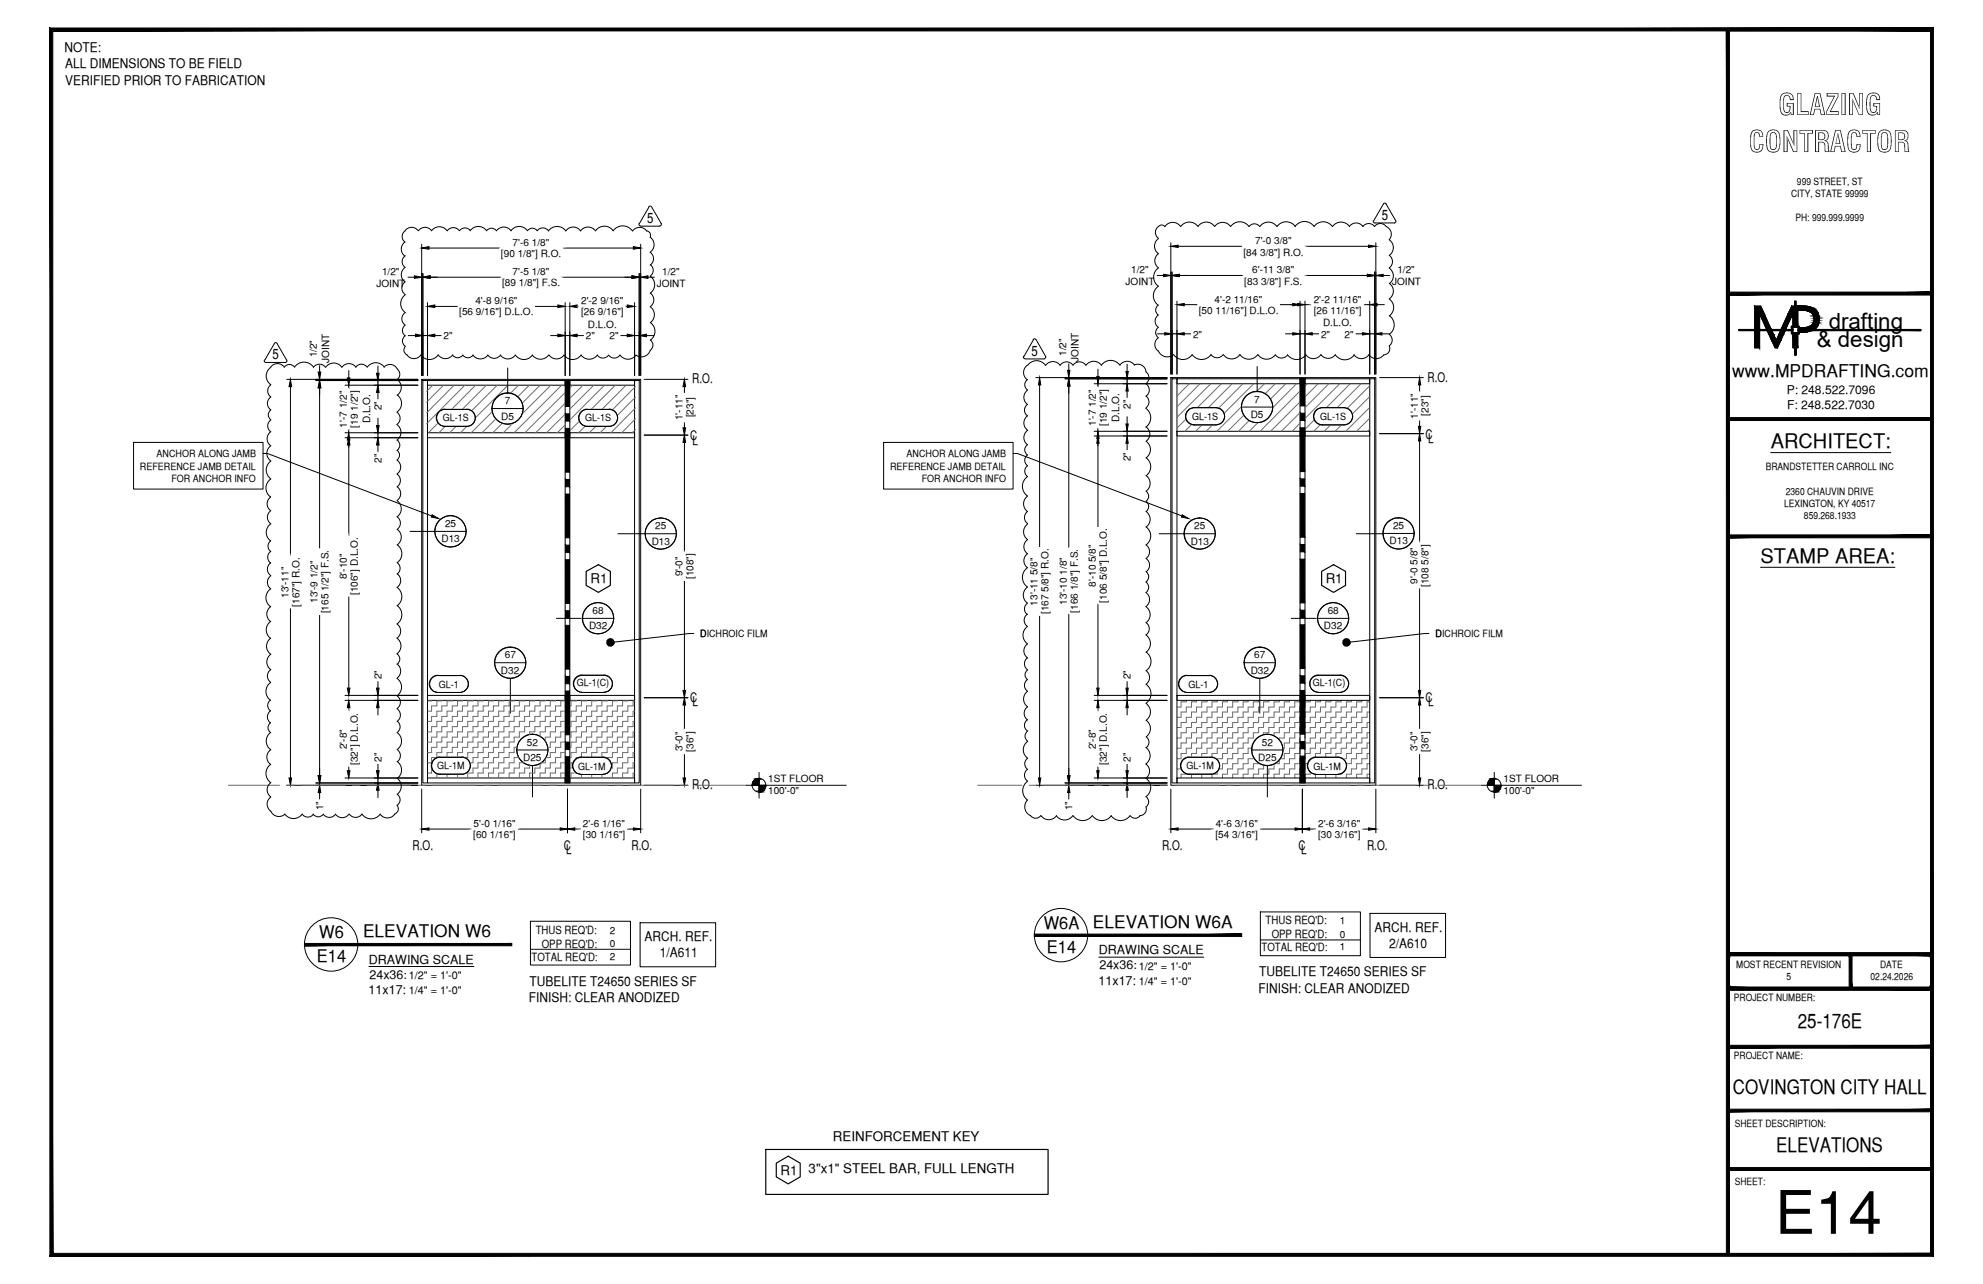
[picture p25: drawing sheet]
<svg xmlns="http://www.w3.org/2000/svg" width="432mm" height="279mm" viewBox="0 0 432 279" stroke-linecap="round" stroke-linejoin="round" font-family="sans-serif">
<defs><g id="words">
<text font-size="13.1" x="386.5" y="268.5">E14</text>
<g font-size="6.3">
<text x="387.2" y="25">GLAZING</text>
<text x="380.8" y="33.1">CONTRACTOR</text>
</g>
<g font-size="4.9">
<text x="398.2" y="71.5">drafting</text>
<text x="395.6" y="75.5">&amp; design</text>
</g>
<g font-size="4.4">
<text x="385.6" y="97.5">ARCHITECT:</text>
<text x="383.3" y="122.5">STAMP AREA:</text>
<text x="391.5" y="223.7">25-176E</text>
<text x="377.3" y="238.1">COVINGTON CITY HALL</text>
<text x="386.8" y="250.7">ELEVATIONS</text>
</g>
<g font-size="3.8">
<text x="377.2" y="82">www.MPDRAFTING.com</text>
<text x="79.1" y="204">ELEVATION W6</text>
<text x="227.3" y="202.1">W6A</text>
<text x="238" y="201.9">ELEVATION W6A</text>
<text x="69" y="209.4">E14</text>
<text x="69.5" y="204.2">W6</text>
<text x="228" y="207.4">E14</text>
</g>
<g font-size="3.1">
<text x="300.9" y="47.9">5</text>
<text x="140.9" y="48.5">5</text>
<text x="224.6" y="77.4">5</text>
<text x="59.4" y="78.2">5</text>
</g>
<g font-size="2.9">
<text x="14" y="11.2">NOTE:</text>
<text x="14.2" y="14.8">ALL DIMENSIONS TO BE FIELD</text>
<text x="14.2" y="18.4">VERIFIED PRIOR TO FABRICATION</text>
<text x="150.7" y="83.4">R.O.</text>
<text x="310.8" y="83.1">R.O.</text>
<text x="150.3" y="95.8">C</text>
<text x="310.4" y="95.5">C</text>
<text x="150.8" y="96.8">L</text>
<text x="311" y="96.5">L</text>
<text x="128.6" y="126.9">R1</text>
<text x="288.7" y="126.9">R1</text>
<text x="150.3" y="152.7">C</text>
<text x="150.8" y="153.7">L</text>
<text x="310.4" y="152.7">C</text>
<text x="311" y="153.7">L</text>
<text x="150.7" y="171.8">R.O.</text>
<text x="310.8" y="171.8">R.O.</text>
<text x="89.9" y="184.9">R.O.</text>
<text x="122.7" y="184.9">C</text>
<text x="123.3" y="185.9">L</text>
<text x="137.5" y="184.9">R.O.</text>
<text x="253" y="184.9">R.O.</text>
<text x="282.8" y="184.9">C</text>
<text x="283.3" y="185.9">L</text>
<text x="297.7" y="184.9">R.O.</text>
<text x="299.3" y="202.8">ARCH. REF.</text>
<text x="140.3" y="204.8">ARCH. REF.</text>
<text x="143.7" y="208.3">1/A611</text>
<text x="302.5" y="206.2">2/A610</text>
<text x="115.3" y="214.5">TUBELITE T24650 SERIES SF</text>
<text x="274.2" y="212.5">TUBELITE T24650 SERIES SF</text>
<text x="115.1" y="218.1">FINISH: CLEAR ANODIZED</text>
<text x="274.1" y="216">FINISH: CLEAR ANODIZED</text>
<text x="181.4" y="248.2">REINFORCEMENT KEY</text>
<text x="170" y="255.7">R1</text>
<text x="176.1" y="255.3">3&quot;x1&quot; STEEL BAR, FULL LENGTH</text>
</g>
<g font-size="2.7">
<text x="80.3" y="209.7">DRAWING SCALE</text>
<text x="239.3" y="207.6">DRAWING SCALE</text>
<text x="80.5" y="213">24x36:</text>
<text x="239.2" y="214.2">11x17:</text>
<text x="239.4" y="210.9">24x36:</text>
<text x="80.3" y="216.3">11x17:</text>
</g>
<g font-size="2.6">
<text x="389.1" y="85.8">P: 248.522.7096</text>
<text x="389.1" y="89">F: 248.522.7030</text>
</g>
<g font-size="2.5">
<text x="116.6" y="203.2">THUS REQ'D:</text>
<text x="275.6" y="201.2">THUS REQ'D:</text>
<text x="115.8" y="209">TOTAL REQ'D:</text>
<text x="118" y="206.2">OPP REQ'D:</text>
<text x="274.7" y="207">TOTAL REQ'D:</text>
<text x="276.9" y="204.2">OPP REQ'D:</text>
</g>
<g font-size="2.4">
<text x="89" y="213.1">1/2&quot; = 1'-0&quot;</text>
<text x="248" y="211.1">1/2&quot; = 1'-0&quot;</text>
<text x="248" y="214.2">1/4&quot; = 1'-0&quot;</text>
<text x="89" y="216.3">1/4&quot; = 1'-0&quot;</text>
</g>
<g font-size="2.2">
<text x="391.3" y="40.2">999 STREET, ST</text>
<text x="390" y="42.9">CITY, STATE 99999</text>
<text x="111.6" y="53.5">7'-6 1/8&quot;</text>
<text x="273.3" y="53.1">7'-0 3/8&quot;</text>
<text x="391" y="48.2">PH: 999.999.9999</text>
<text x="83.2" y="59.8">1/2&quot;</text>
<text x="109.1" y="55.9">[90 1/8&quot;] R.O.</text>
<text x="111.6" y="59.8">7'-5 1/8&quot;</text>
<text x="144.2" y="59.8">1/2&quot;</text>
<text x="246.3" y="59.4">1/2&quot;</text>
<text x="270.8" y="55.6">[84 3/8&quot;] R.O.</text>
<text x="272.7" y="59.5">6'-11 3/8&quot;</text>
<text x="304.3" y="59.4">1/2&quot;</text>
<text x="82" y="62.4">JOINT</text>
<text x="109.3" y="62.3">[89 1/8&quot;] F.S.</text>
<text x="143" y="62.4">JOINT</text>
<text x="245.1" y="62">JOINT</text>
<text x="264.5" y="65.8">4'-2 11/16&quot;</text>
<text x="271" y="62">[83 3/8&quot;] F.S.</text>
<text x="286.1" y="65.8">2'-2 11/16&quot;</text>
<text x="303.1" y="62">JOINT</text>
<text x="100" y="68.6">[56 9/16&quot;] D.L.O.</text>
<text x="103.5" y="66.2">4'-8 9/16&quot;</text>
<text x="126.6" y="66.2">2'-2 9/16&quot;</text>
<text x="126.6" y="68.6">[26 9/16&quot;]</text>
<text x="128" y="71.3">D.L.O.</text>
<text x="261" y="68.3">[50 11/16&quot;] D.L.O.</text>
<text x="286.1" y="68.3">[26 11/16&quot;]</text>
<text x="288.1" y="70.9">D.L.O.</text>
<text x="69" y="77.8" transform="rotate(-90 69 77.8)">1/2&quot;</text>
<text x="96.6" y="73.8">2&quot;</text>
<text x="127.6" y="73.8">2&quot;</text>
<text x="132.7" y="73.8">2&quot;</text>
<text x="232.2" y="77.5" transform="rotate(-90 232.2 77.5)">1/2&quot;</text>
<text x="259.8" y="73.5">2&quot;</text>
<text x="287.7" y="73.5">2&quot;</text>
<text x="292.8" y="73.5">2&quot;</text>
<text x="71.7" y="79" transform="rotate(-90 71.7 79)">JOINT</text>
<text x="234.8" y="78.7" transform="rotate(-90 234.8 78.7)">JOINT</text>
<text x="83.1" y="89.3" transform="rotate(-90 83.1 89.3)">2&quot;</text>
<text x="109.9" y="87.9">7</text>
<text x="246.2" y="89" transform="rotate(-90 246.2 89)">2&quot;</text>
<text x="273.1" y="87.6">7</text>
<text x="75.5" y="93" transform="rotate(-90 75.5 93)">1'-7 1/2&quot;</text>
<text x="77.9" y="93" transform="rotate(-90 77.9 93)">[19 1/2&quot;]</text>
<text x="80.6" y="92.1" transform="rotate(-90 80.6 92.1)">D.L.O.</text>
<text x="96.5" y="91.7">GL-1S</text>
<text x="109.2" y="91.3">D5</text>
<text x="127.4" y="91.7">GL-1S</text>
<text x="148.6" y="91.4" transform="rotate(-90 148.6 91.4)">1'-11&quot;</text>
<text x="151" y="90.8" transform="rotate(-90 151 90.8)">[23&quot;]</text>
<text x="238.6" y="92.7" transform="rotate(-90 238.6 92.7)">1'-7 1/2&quot;</text>
<text x="241" y="92.7" transform="rotate(-90 241 92.7)">[19 1/2&quot;]</text>
<text x="243.7" y="91.8" transform="rotate(-90 243.7 91.8)">D.L.O.</text>
<text x="259.6" y="91.4">GL-1S</text>
<text x="272.4" y="90.9">D5</text>
<text x="287.5" y="91.4">GL-1S</text>
<text x="308.7" y="91.1" transform="rotate(-90 308.7 91.1)">1'-11&quot;</text>
<text x="311.1" y="90.5" transform="rotate(-90 311.1 90.5)">[23&quot;]</text>
<text x="34.1" y="99.4">ANCHOR ALONG JAMB</text>
<text x="83.1" y="100.6" transform="rotate(-90 83.1 100.6)">2&quot;</text>
<text x="197.4" y="99.4">ANCHOR ALONG JAMB</text>
<text x="246.2" y="100.3" transform="rotate(-90 246.2 100.3)">2&quot;</text>
<text x="30.5" y="102.2">REFERENCE JAMB DETAIL</text>
<text x="37.3" y="104.8">FOR ANCHOR INFO</text>
<text x="193.8" y="102.2">REFERENCE JAMB DETAIL</text>
<text x="200.7" y="104.8">FOR ANCHOR INFO</text>
<text x="384.5" y="102.3">BRANDSTETTER CARROLL INC</text>
<text x="388.9" y="107.6">2360 CHAUVIN DRIVE</text>
<text x="388.5" y="110.3">LEXINGTON, KY 40517</text>
<text x="392.8" y="113">859.268.1933</text>
<text x="96.1" y="118">D13</text>
<text x="96.9" y="114.7">25</text>
<text x="141.9" y="118.5">D13</text>
<text x="142.7" y="115.1">25</text>
<text x="259.3" y="118.5">D13</text>
<text x="260" y="115.1">25</text>
<text x="302.6" y="118.4">D13</text>
<text x="303.3" y="115.1">25</text>
<text x="148.6" y="125.4" transform="rotate(-90 148.6 125.4)">9'-0&quot;</text>
<text x="62.8" y="130.1" transform="rotate(-90 62.8 130.1)">13'-11&quot;</text>
<text x="69.2" y="131.2" transform="rotate(-90 69.2 131.2)">13'-9 1/2&quot;</text>
<text x="75.5" y="126" transform="rotate(-90 75.5 126)">8'-10&quot;</text>
<text x="77.9" y="129.5" transform="rotate(-90 77.9 129.5)">[106&quot;] D.L.O.</text>
<text x="151" y="126" transform="rotate(-90 151 126)">[108&quot;]</text>
<text x="225.9" y="131.8" transform="rotate(-90 225.9 131.8)">13'-11 5/8&quot;</text>
<text x="232.3" y="131.6" transform="rotate(-90 232.3 131.6)">13'-10 1/8&quot;</text>
<text x="238.6" y="127.7" transform="rotate(-90 238.6 127.7)">8'-10 5/8&quot;</text>
<text x="241" y="131.1" transform="rotate(-90 241 131.1)">[106 5/8&quot;] D.L.O.</text>
<text x="308.7" y="127.1" transform="rotate(-90 308.7 127.1)">9'-0 5/8&quot;</text>
<text x="311.1" y="127.7" transform="rotate(-90 311.1 127.7)">[108 5/8&quot;]</text>
<text x="65.2" y="132" transform="rotate(-90 65.2 132)">[167&quot;] R.O.</text>
<text x="71.6" y="133.5" transform="rotate(-90 71.6 133.5)">[165 1/2&quot;] F.S.</text>
<text x="128.3" y="136.9">D32</text>
<text x="129" y="133.5">68</text>
<text x="228.3" y="133.7" transform="rotate(-90 228.3 133.7)">[167 5/8&quot;] R.O.</text>
<text x="234.7" y="133.3" transform="rotate(-90 234.7 133.3)">[166 1/8&quot;] F.S.</text>
<text x="288.3" y="136.9">D32</text>
<text x="289.1" y="133.5">68</text>
<text x="109.9" y="143.3">67</text>
<text x="152.5" y="138.6">DICHROIC FILM</text>
<text x="152.5" y="138.6">D</text>
<text x="273.1" y="143.3">67</text>
<text x="312.6" y="138.6">DICHROIC FILM</text>
<text x="312.6" y="138.6">D</text>
<text x="83.1" y="147.8" transform="rotate(-90 83.1 147.8)">2&quot;</text>
<text x="95.6" y="149.6">GL-1</text>
<text x="109.1" y="146.6">D32</text>
<text x="125.6" y="149.4">GL-1(C)</text>
<text x="246.2" y="147.8" transform="rotate(-90 246.2 147.8)">2&quot;</text>
<text x="258.8" y="149.6">GL-1</text>
<text x="272.4" y="146.6">D32</text>
<text x="285.9" y="149.4">GL-1(C)</text>
<text x="75.5" y="163" transform="rotate(-90 75.5 163)">2'-8&quot;</text>
<text x="77.9" y="166.4" transform="rotate(-90 77.9 166.4)">[32&quot;] D.L.O.</text>
<text x="83.1" y="165.8" transform="rotate(-90 83.1 165.8)">2&quot;</text>
<text x="95.2" y="167.4">GL-1M</text>
<text x="113.9" y="165.5">D25</text>
<text x="114.7" y="162.2">52</text>
<text x="125.9" y="167.4">GL-1M</text>
<text x="148.6" y="163.5" transform="rotate(-90 148.6 163.5)">3'-0&quot;</text>
<text x="151" y="163.6" transform="rotate(-90 151 163.6)">[36&quot;]</text>
<text x="238.6" y="163" transform="rotate(-90 238.6 163)">2'-8&quot;</text>
<text x="241" y="166.4" transform="rotate(-90 241 166.4)">[32&quot;] D.L.O.</text>
<text x="246.2" y="165.8" transform="rotate(-90 246.2 165.8)">2&quot;</text>
<text x="258.4" y="167.4">GL-1M</text>
<text x="274" y="165.5">D25</text>
<text x="274.8" y="162.2">52</text>
<text x="286" y="167.4">GL-1M</text>
<text x="308.7" y="163.5" transform="rotate(-90 308.7 163.5)">3'-0&quot;</text>
<text x="311.1" y="163.6" transform="rotate(-90 311.1 163.6)">[36&quot;]</text>
<text x="167.3" y="170.2">1ST FLOOR</text>
<text x="167.3" y="172.8">100'-0&quot;</text>
<text x="327.4" y="170.2">1ST FLOOR</text>
<text x="327.4" y="172.8">100'-0&quot;</text>
<text x="70.4" y="176.3" transform="rotate(-90 70.4 176.3)">1&quot;</text>
<text x="103.1" y="180">5'-0 1/16&quot;</text>
<text x="126.9" y="180">2'-6 1/16&quot;</text>
<text x="233.5" y="176.3" transform="rotate(-90 233.5 176.3)">1&quot;</text>
<text x="264.7" y="180">4'-6 3/16&quot;</text>
<text x="287" y="180">2'-6 3/16&quot;</text>
<text x="103.1" y="182.4">[60 1/16&quot;]</text>
<text x="126.9" y="182.4">[30 1/16&quot;]</text>
<text x="264.7" y="182.4">[54 3/16&quot;]</text>
<text x="287" y="182.4">[30 3/16&quot;]</text>
<text x="132.8" y="203.1">2</text>
<text x="291.7" y="201.1">1</text>
<text x="132.8" y="206.1">0</text>
<text x="132.8" y="208.9">2</text>
<text x="291.7" y="204">0</text>
<text x="291.7" y="206.8">1</text>
<text x="378.1" y="210.6">MOST RECENT REVISION</text>
<text x="389" y="213.3">5</text>
<text x="407.3" y="213.2">02.24.2026</text>
<text x="409.4" y="210.6">DATE</text>
<text x="377.6" y="217.8">PROJECT NUMBER:</text>
<text x="377.6" y="230.4">PROJECT NAME:</text>
<text x="377.8" y="245.2">SHEET DESCRIPTION:</text>
<text x="377.8" y="257.9">SHEET:</text>
</g>
</g></defs>
<!-- layer: LIGHT_1 -->
<g fill="none" stroke="#6c6c6c" stroke-width=".22">
<path d="M94.2 83.8l-1.3 1.4M96.6 83.8l-3.7 3.7M98.9 83.8l-6 6.1M101.2 83.8l-8.3 8.4M103.6 83.8l-10.3 10.4M105.9 83.8l-10.3 10.4M108.3 83.8l-10.4 10.4M110.6 83.8l-10.3 10.4M112.9 83.8l-10.3 10.4M115.3 83.8l-10.3 10.4M117.6 83.8l-10.3 10.4M120 83.8l-10.4 10.4"/>
<path d="M122.3 83.8l-10.3 10.4M123.1 85.4l-8.8 8.8M123.1 87.8l-6.5 6.4M123.1 90.1l-4.1 4.1M123.1 92.5l-1.8 1.7M124.7 83.8l-.6 .6M126.9 83.8l-2.8 2.9M129.3 83.8l-5.2 5.2M131.6 83.8l-7.5 7.6M134 83.8l-9.9 9.9M136.3 83.8l-10.3 10.4M138.4 84.1l-10.1 10.1"/>
<path d="M138.4 86.4l-7.7 7.8M138.4 88.8l-5.4 5.4M138.4 91.1l-3 3.1M138.4 93.5l-.7 .7M256.6 83.5l-.3 .3M259 83.5l-2.7 2.6M261.3 83.5l-5 5M263.7 83.5l-7.4 7.2M265.9 83.5l-9.6 9.6M268.3 83.5l-10.3 10.4M270.6 83.5l-10.3 10.4M273 83.5l-10.4 10.4"/>
<path d="M275.3 83.5l-10.3 10.4M277.7 83.5l-10.4 10.4M280 83.5l-10.3 10.4M282.3 83.5l-10.3 10.4M283.1 85.1l-8.7 8.8M283.1 87.4l-6.4 6.5M283.1 89.8l-4.1 4.1M283.1 92.1l-1.7 1.8M284.7 83.5l-.5 .5M287 83.5l-2.8 2.9M289.4 83.5l-5.2 5.2M291.7 83.5l-7.5 7.6"/>
<path d="M294 83.5l-9.8 9.9M296.4 83.5l-10.3 10.4M298.2 84l-9.8 9.9M298.2 86.4l-7.5 7.5M298.2 88.7l-5.1 5.2M298.2 91.1l-2.8 2.8M298.2 93.4l-.4 .5M94 152.4v.1h-.8M96.2 152.4v.1h-1.1v1.1h-1.1v1.1h-.8M98.5 152.4v.1h-1.2v1.1h-1.1v1.1h-1.1v1.2h-1.1v1.1h-.8M100.7 152.4v.1h-1.1v1.1h-1.1v1.1h-1.2v1.2h-1.1v1.1h-1.1v1.1h-1.1v1.2h-.8M103 152.4v.1h-1.1v1.1h-1.2v1.1h-1.1v1.2h-1.1v1.1h-1.2v1.1h-1.1v1.2h-1.1v1.1h-1.1v1.1h-.8"/>
<path d="M105.2 152.4v.1h-1.1v1.1h-1.1v1.1h-1.1v1.2h-1.2v1.1h-1.1v1.1h-1.1v1.2h-1.2v1.1h-1.1v1.1h-1.1v1.1h-1.1v1.2h-.8M107.4 152.4v.1h-1v1.1h-1.2v1.1h-1.1v1.2h-1.1v1.1h-1.1v1.1h-1.2v1.2h-1.1v1.1h-1.1v1.1h-1.2v1.1h-1.1v1.2h-1.1v1h-.3M109.7 152.4v.1h-1.1v1.1h-1.2v1.1h-1v1.2h-1.2v1.1h-1.1v1.1h-1.1v1.2h-1.1v1.1h-1.2v1.1h-1.1v1.1h-1.1v1.2h-1.2v1h-1.1v.6M112 152.4v.1h-1.1v1.1h-1.2v1.1h-1.1v1.2h-1.2v1.1h-1v1.1h-1.2v1.2h-1.1v1.1h-1.1v1.1h-1.1v1.1h-1.2v1.2h-1.1v1h-1.1v.6M114.2 152.4v.1h-1.1v1.1h-1.1v1.1h-1.1v1.2h-1.2v1.1h-1.1v1.1h-1.2v1.2h-1v1.1h-1.2v1.1h-1.1v1.1h-1.1v1.2h-1.1v1h-1.2M116.5 152.4v.1h-1.2v1.1h-1.1v1.1h-1.1v1.2h-1.1v1.1h-1.1v1.1h-1.2v1.2h-1.1v1.1h-1.2v1.1h-1v1.1h-1.2v1.2h-1.1v1h-1.1v1.2h-1.1v1.1h-.8M118.7 152.4v.1h-1.1v1.1h-1.1v1.1h-1.2v1.2h-1.1v1.1h-1.1v1.1h-1.1v1.2h-1.1v1.1h-1.2v1.1h-1.1v1.1h-1.2v1.2h-1v1h-1.2v1.2h-1.1v1.1h-1.1v1.1h-1.1v1.1M121 152.4v.1h-1.2v1.1h-1.1v1.1h-1.1v1.2h-1.1v1.1h-1.2v1.1h-1.1v1.2h-1.1v1.1h-1.1v1.1h-1.1v1.1h-1.2v1.2h-1.1v1h-1.2v1.2h-1v1.1h-1.2v1.1h-1.1v1.1M123.1 152.5h-1v1.1h-1.1v1.1h-1.2v1.2h-1.1v1.1h-1.1v1.1h-1.1v1.2h-1.2v.5M123.1 154.7h-1v1.2h-1.1v1.1h-1.2v1.1h-1.1v1.2h-1.1v.9M123.1 157h-1v1.1h-1.1v1.2h-1.2v1.1h-1.1v.8M123.1 159.3h-1v1.1h-1.1v1.1h-1.2v1.1h-.5"/>
<path d="M125.5 152.4v.1h-1.2v1.1h-.2M127.7 152.4v.1h-1.1v1.1h-1.1v1.1h-1.2v1.2h-.2M130 152.4v.1h-1.2v1.1h-1.1v1.1h-1.1v1.2h-1.1v1.1h-1.2v1.1h-.2M132.2 152.4v.1h-1.1v1.1h-1.1v1.1h-1.2v1.2h-1.1v1.1h-1.1v1.1h-1.1v1.2h-1.2v1.1h-.2M134.4 152.4v.1h-1.1v1.1h-1.1v1.1h-1.1v1.2h-1.1v1.1h-1.2v1.1h-1.1v1.2h-1.1v1.1h-1.1v1.1h-1.2v1.1h-.2M136.7 152.4v.1h-1.1v1.1h-1.2v1.1h-1.1v1.2h-1.1v1.1h-1.1v1.1h-1.1v1.2h-1.2v1.1h-1.1v1.1h-1.1v1.1h-1.1v1.2h-1.2v1h-.2M138.1 152.5h-.2v1.1h-1.2v1.1h-1.1v1.2h-1.2v1.1h-1.1v1.1h-1.1v1.2h-1.1v1.1h-1.1v1.1h-1.2v1.1h-1.1v1.2h-1.1v1h-.5M138.1 154.7h-.2v1.2h-1.2v1.1h-1.1v1.1h-1.2v1.2h-1.1v1.1h-1.1v1.1h-1.1v1.1h-1.1v1.2h-1.2v1h-1.1v.6M138.1 157h-.2v1.1h-1.2v1.2h-1.1v1.1h-1.2v1.1h-1.1v1.1h-1.1v1.2h-1.1v1h-1.1v.6M138.1 159.3h-.2v1.1h-1.2v1.1h-1.1v1.1h-1.2v1.2h-1.1v1h-1.1v.6M258.3 152.4v.3h-1.1v1.2h-.9M260.5 152.4v.3h-1v1.2h-1.2v1h-1.1v1.2h-.9"/>
<path d="M262.8 152.4v.3h-1.1v1.2h-1.2v1h-1v1.2h-1.2v1.1h-1.1v1.1h-.9M265 152.4v.3h-1.1v1.2h-1.1v1h-1.1v1.2h-1.2v1.1h-1v1.1h-1.2v1.1h-1.1v1.2h-.9M267.3 152.4v.3h-1.1v1.2h-1.2v1h-1.1v1.2h-1.1v1.1h-1.1v1.1h-1.2v1.1h-1v1.2h-1.2v1.1h-1.1v1.1h-.9M269.6 152.4v.3h-1.2v1.2h-1.1v1h-1.1v1.2h-1.2v1.1h-1.1v1.1h-1.1v1.1h-1.1v1.2h-1.2v1.1h-1v1.1h-1.2v1.2h-1.1v1.1h-.9M271.8 152.4v.3h-1.1v1.2h-1.1v1h-1.2v1.2h-1.1v1.1h-1.1v1.1h-1.2v1.1h-1.1v1.2h-1.1v1.1h-1.1v1.1h-1.2v1.2h-1v1.1h-1.2v.3M274.1 152.4v.3h-1.2v1.2h-1.1v1h-1.1v1.2h-1.1v1.1h-1.2v1.1h-1.1v1.1h-1.1v1.2h-1.2v1.1h-1.1v1.1h-1.1v1.2h-1.1v1.1h-1.2v.3M276.3 152.4v.3h-1.2v1.2h-1v1h-1.2v1.2h-1.1v1.1h-1.1v1.1h-1.1v1.1h-1.2v1.2h-1.1v1.1h-1.1v1.1h-1.2v1.2h-1.1v1.1h-1.1v.3M278.6 152.4v.3h-1.2v1.2h-1.1v1h-1.2v1.2h-1v1.1h-1.2v1.1h-1.1v1.1h-1.1v1.2h-1.1v1.1h-1.2v1.1h-1.1v1.2h-1.1v1.1h-1.2v1.1h-.1M280.8 152.4v.3h-1.1v1.2h-1.1v1h-1.2v1.2h-1.1v1.1h-1.2v1.1h-1v1.1h-1.2v1.2h-1.1v1.1h-1.1v1.1h-1.1v1.2h-1.2v1.1h-1.1v1.1h-1.1v1.1h-1.2v.7M283 152.4v.3h-1.1v1.2h-1.1v1h-1.1v1.2h-1.1v1.1h-1.2v1.1h-1.1v1.1h-1.2v1.2h-1v1.1h-1.2M283.1 158.3l-.1 1.1h-1.1v1.2h-1.1v1.1h-1.1v1.1h-1.1v1.2h-1.2v1.1h-1.1v1.1h-1.2v1.1h-1v1.2h-1.2v.8M283.1 153.9l-.1 1h-1.1v1.2h-1.1v1.1h-1.1v1.1h-1.1v1.1h-1.2v1.2h-1.1v1.1h-1.2v1.1h-1v1.2h-1.2v.7"/>
<path d="M283.1 156.1l-.1 1.1h-1.1v1.1h-1.1v1.1h-1.1v1.2h-1.1v1.1h-1.2v1.1h-1.1v1.2h-1.2v1.1h-1v1.1h-1.2v1.1h-1.1v1.2h-1.1v.8M284.2 153.9h.1M284.2 156.1h.1M284.2 158.3h.1M285.3 152.4v.3h-1.1v1.2M287.5 152.4v.3h-1.1v1.2h-1.1v1h-1.1v1.2M289.8 152.4v.3h-1.1v1.2h-1.2v1h-1.1v1.2h-1.1v1.1h-1.1v1.1M292 152.4v.3h-1.1v1.2h-1.1v1h-1.1v1.2h-1.2v1.1h-1.1v1.1h-1.1v1.1h-1.1v1.2M294.3 152.4v.3h-1.1v1.2h-1.2v1h-1.1v1.2h-1.1v1.1h-1.1v1.1h-1.2v1.1h-1.1v1.2h-1.1v1.1h-1.1v1.1M296.5 152.4v.3h-1.1v1.2h-1.1v1h-1.1v1.2h-1.2v1.1h-1.1v1.1h-1.1v1.1h-1.1v1.2h-1.2v1.1h-1.1v1.1h-1.1v1.2h-1.1v1.1M298.2 152.7h-.5v1.2h-1.2v1h-1.1v1.2h-1.1v1.1h-1.1v1.1h-1.2v1.1h-1.1v1.2h-1.1v1.1h-1.1v1.1h-1.2v1.2h-1.1v.8M298.2 154.9h-.5v1.2h-1.2v1.1h-1.1v1.1h-1.1v1.1h-1.1v1.2h-1.2v1.1h-1.1v1.1h-1.1v1.2h-1.1v1.1h-1.2v.3"/>
<path d="M298.2 157.2h-.5v1.1h-1.2v1.1h-1.1v1.2h-1.1v1.1h-1.1v1.1h-1.2v1.2h-1.1v1.1h-1.1v.3M298.2 159.4h-.5v1.2h-1.2v1.1h-1.1v1.1h-1.1v1.2h-1.1v1.1h-.8M94 167.9v.3h-.8M94.3 167.1h-.3v.7M94.7 164.8h-.7v1.2h-.8M96.2 167.8v.4h-1.1v1.1M98.5 167.8v.4h-1.2v1.1M100.7 164.8h.1M100.7 167.8v.4h-1.1v1.1M100.7 164.9v.5M112.6 162.6h-.6v1.2h-1.1v1h-1.2v1.2h-1.1v1.1h-1.2v1.1h-1v1.1M113 164.8h-1v1.2h-1.1v1.1h-1.2v1.1h-1.1v1.1"/>
<path d="M114 166h-.9v1.1h-1.1v1.1h-1.1v1.1M115.3 166.6v.5h-1.1v1.1h-1.1v1.1M117.6 166.2v.9h-1.1v1.1h-1.2v1.1M118.7 165.2v.8h-.8M123.1 161.5h-1v1.1h-1.1v1.2h-1.2v1h-.9M123.1 163.8h-1v1h-1.1v1.2h-1.2v1.1h-1.1v1.1h-1.1v1.1M123.1 166h-1v1.1h-1.1v1.1h-1.2v1.1M123.1 168.2h-1v1.1M125.5 167.1v1.1h-1.2v1.1M126 164.8h-.5v1.2h-1.2v1.1h-.2M127.7 167.9v.3h-1.1v1.1M130 167.9v.3h-1.2v1.1"/>
<path d="M132.2 167.9v.3h-1.1v1.1M138.1 161.5h-.2v1.1h-1.2v1.2h-1.1v1h-1.2v1.2h-1.1v1.1h-1M138.1 163.8h-.2v1h-1.2v1.2h-1.1v1.1h-1.2v1.1h-1.1v1.1M138.1 166h-.2v1.1h-1.2v1.1h-1.1v1.1M138.1 168.2h-.2v1.1M258.1 166.2h-.9v1.1h-.9M258.3 167.8v.7h-1.1v.8M259.5 168.5h.1M259.5 168.5v.8M260.5 167.8v.7h-1M261.7 168.5h.1M261.7 168.5v.8"/>
<path d="M262.8 167.8v.7h-1.1M263.9 168.5h.1M263.9 168.5v.8M265 168v.5h-.9M272.9 161.7v1.1h-1.1v1.2h-1.1v1.1h-1.1v1.1h-1.2v1.1h-1.1v1.2h-1.1v.8M272.9 164.7v.4h-1.1v1.1h-1.1v1.1h-1.1v1.2h-1.2v.8M277.4 166.3v1h-1.1v1.2h-1.2v.8M278.8 165.1h-.2v1.1h-1.2M283.1 160.6l-.1 1.1h-1.1v1.1h-1.1v1.2h-1.1v1.1h-.9M283.1 162.8l-.1 1.2h-1.1v1.1h-1.1v1.1h-1.1v1.1h-1.1v1.2h-1.2v.8M283.1 165.1l-.1 1.1h-1.1v1.1h-1.1v1.2h-1.1v.8M283.1 167.3l-.1 1.2h-1.1v.8"/>
<path d="M284.2 160.6h.1M284.2 162.8h.1M284.2 165.1h.1M284.2 167.3h.1M285.6 167.3h-.3v1.2h-1.1v.8M286.4 168.5h.1M286.4 164.8v.3h-1.1v1.1h-1.1v1.1M286.4 168.5v.8M287.5 167.9v.6h-1.1M289.8 167.9v.6h-1.1v.8M292 168.4l-1.1 .1v.8M292 167.9v.4"/>
<path d="M292.3 165.1h-.3v.3M292.4 167.3h.7M293.2 167.1l-.1 .2M293.2 166.4v.5M298.2 161.7h-.5v1.1h-1.2v1.2h-1.1v1.1h-1.1v1.1h-1.1M298.2 164h-.5v1.1h-1.2v1.1h-1.1v1.1h-1.1v1.2h-1.1v.8M298.2 166.2h-.5v1.1h-1.2v1.2h-1.1v.8M298.2 168.5h-.5v.8"/>
</g>
<!-- layer: COMPONENTS -->
<g fill="none" stroke="#000" stroke-width=".22">
<path d="M92.1 82.8h1v87.6h-1zM93.1 94.2h30v1h-30zM93.1 82.8h30v1h-30zM123.1 82.8h1v87.6h-1zM124.1 94.2h14.1v1h-14.1zM124.1 82.8h14.1v1h-14.1zM138.2 82.8h1v87.6h-1zM255.2 82.4h1.1v88h-1.1zM256.3 93.9h26.8v1h-26.8zM256.3 82.4h26.8v1.1h-26.8zM283.1 82.4h1.1v88h-1.1zM284.2 93.9h14.1v1h-14.1z"/>
<path d="M284.2 82.4h14.1v1.1h-14.1zM298.3 82.4h1v88h-1zM93.1 151.3h30v1.1h-30zM124.1 151.3h14.1v1.1h-14.1zM256.3 151.3h26.8v1.1h-26.8zM284.2 151.3h14.1v1.1h-14.1zM93.1 169.3h30v1.1h-30zM124.1 169.3h14.1v1.1h-14.1zM256.3 169.3h26.8v1.1h-26.8zM284.2 169.3h14.1v1.1h-14.1z"/>
</g>
<!-- layer: ROUGH OPENING -->
<path d="M91.8 82.5h47.7v88.4h-47.7zM255 82.2h44.6v88.7h-44.6z" fill="none" stroke="#000" stroke-width=".22"/>
<!-- layer: DIM -->
<g fill="none" stroke="#000" stroke-width=".22">
<path d="M91.8 53.1v28.6M92.1 59.5v22.2M93.4 54h15.4M122.4 54h15.5M139.2 59.5v22.2M139.5 53.1v28.6M251.8 59.9h1.6M255 52.8v28.6M255 59.9h.2M255.2 59.2v22.2M256.5 53.6h14M256.8 59.9h13.9"/>
<path d="M283.8 59.9h14M284 53.6h14M299.3 59.2v22.2M299.3 59.9h.3M299.6 52.8v28.6M301.2 59.9h1.6M69.6 79.4v1.6M82.3 79.6v1.6M88.6 60.3h1.6M88.9 73h1.6M91.8 60.3h.3M92.1 73h1"/>
<path d="M93.1 65.8v15.9M93.7 60.3h15.4M94.7 73h1.6M94.7 66.7h5.1M116.4 66.7h5.1M119.9 73h1.6M122.2 60.3h15.4M123.1 73h1M123.1 65.8v15.9M124.1 65.8v15.9M125.7 73h1.6M125.7 66.7h.5"/>
<path d="M135 73h1.6M136 66.7h.6M138.2 65.8v15.9M138.2 73h1M139.2 60.3h.3M140.8 73h1.6M141.1 60.3h1.6M232.7 79v1.6M245.4 79.2v1.6M252 72.6h1.6M255.2 72.6h1.1M256.3 65.5v15.9"/>
<path d="M257.9 72.6h1.6M257.9 66.3h2.9M278.6 66.3h4M279.9 72.6h1.6M283.1 72.6h1.1M283.1 65.5v15.9M284.2 66.3h1.5M284.2 65.5v15.9M285.7 72.6h1.6M295.1 72.6h1.6M296.7 66.3h1.6M298.3 65.5v15.9"/>
<path d="M298.3 72.6h1M299.8 66.3h1.6M300.9 72.6h1.6M62.4 82.5h28.6M63.2 84.1v37M68.8 82.8h22.2M69.6 82.5v.3M69.6 84.4v35M75.1 83.8h15.9M75.1 94.2h15.9M75.1 95.2h15.9M75.9 80.6v1.6"/>
<path d="M75.9 83.8v.9M75.9 93.3v.9M75.9 95.8v21M82.3 82.8v1M82.3 85.4v1.6M82.3 91v1.6M82.3 94.2v1M82.3 96.8v1.6M140.3 82.5h9.5M140.3 94.7h9.5M149 84.1v1.5M149 91.6v1.5"/>
<path d="M149 96.3v23.9M225.6 82.2h28.5M226.4 83.8v35.3M231.9 82.4h22.2M232.7 82.2v.2M232.7 84v35.3M238.3 83.5h15.8M238.3 93.9h15.8M238.3 94.9h15.8M239.1 80.3v1.6M239.1 83.5v.9M239.1 93v.9"/>
<path d="M239.1 95.4v19.4M245.4 82.4v1.1M245.4 85.1v1.6M245.4 90.7v1.6M245.4 93.9v1M245.4 96.5v1.5M300.4 82.2h9.5M300.4 94.4h9.5M309.1 83.8v1.5M309.1 91.2v1.6M309.1 95.9v22.3M63.2 132.3v37"/>
<path d="M69.6 133.7v35.1M75.9 129.7v20M149 126.3v23.9M226.4 133.9v35.4M232.7 133.5v35.3M239.1 131.4v18.3M309.1 128v22.2M75.1 151.3h15.9M75.1 152.4h15.9M75.9 154v.9M82.3 148.1v1.6M82.3 151.3v1.1"/>
<path d="M82.3 154v1.6M140.3 151.8h9.5M149 153.4v5.5M238.3 151.3h15.8M238.3 152.4h15.8M239.1 154v.9M245.4 148.1v1.6M245.4 151.3v1.1M245.4 154v1.6M300.4 151.8h9.5M309.1 153.4v5.5M62.4 170.9h28.6"/>
<path d="M68.8 170.4h22.2M69.6 170.4v.5M69.6 172.5v1.6M75.1 169.3h15.9M75.9 166.8v.9M82.3 166.1v1.6M82.3 169.3v1.1M82.3 172v1.5M91.8 171.7v9.5M123.6 171.7v9.5M139.5 171.7v9.5M140.3 170.9h9.5"/>
<path d="M149 163.8v5.5M225.6 170.9h28.5M231.9 170.4h22.2M232.7 170.4v.5M232.7 172.5v1.6M238.3 169.3h15.8M239.1 166.8v.9M245.4 166.1v1.6M245.4 169.3v1.1M245.4 172v1.5M255 171.7v9.5M283.6 171.7v9.5"/>
<path d="M299.6 171.7v9.5M300.4 170.9h9.5M309.1 163.8v5.5M93.4 180.4h9.4M112.6 180.4h9.4M125.2 180.4h1.4M136.4 180.4h1.5M256.5 180.4h7.9M274.2 180.4h7.8M285.2 180.4h1.5M296.5 180.4h1.5"/>
</g>
<g fill="#000" stroke="#000" stroke-width=".22">
<path d="M91.8 54l1.6-.3v.5zM137.9 53.7l1.6 .3-1.6 .2zM253.4 59.7l1.6 .2-1.6 .3zM255 53.6l1.5-.3v.5zM255.2 59.9l1.6-.2v.5zM297.8 59.7l1.5 .2-1.5 .3zM298 53.3l1.6 .3-1.6 .2zM299.6 59.9l1.6-.2v.5zM90.2 60l1.6 .3-1.6 .3zM90.5 72.7l1.6 .3-1.6 .3zM92.1 60.3l1.6-.3v.6zM93.1 73l1.6-.3v.6z"/>
<path d="M93.1 66.7l1.6-.3v.5zM121.5 66.4l1.6 .3-1.6 .2zM121.5 72.7l1.6 .3-1.6 .3zM124.1 66.7l1.6-.3v.5zM124.1 73l1.6-.3v.6zM136.6 72.7l1.6 .3-1.6 .3zM136.6 66.4l1.6 .3-1.6 .2zM137.6 60l1.6 .3-1.6 .3zM139.2 73l1.6-.3v.6zM139.5 60.3l1.6-.3v.6zM253.6 72.4l1.6 .2-1.6 .3zM256.3 72.6l1.6-.2v.5z"/>
<path d="M256.3 66.3l1.6-.3v.5zM281.5 66l1.6 .3-1.6 .2zM281.5 72.4l1.6 .2-1.6 .3zM282.6 66l1.6 .3-1.6 .2zM284.2 72.6l1.5-.2v.5zM296.7 72.4l1.6 .2-1.6 .3zM298.3 66.3l1.5-.3v.5zM299.3 72.6l1.6-.2v.5zM63.2 82.5l.3 1.6h-.6zM69.6 82.8l.2 1.6h-.5zM69.3 81h.5l-.2 1.5zM75.6 82.2h.6l-.3 1.6z"/>
<path d="M75.9 94.2l.3 1.6h-.6zM75.9 95.2l.3 1.6h-.6zM82 81.2h.5l-.2 1.6zM82.3 83.8l.2 1.6h-.5zM82 92.6h.5l-.2 1.6zM82.3 95.2l.2 1.6h-.5zM149 82.5l.3 1.6h-.6zM148.7 93.1h.6l-.3 1.6zM149 94.7l.3 1.6h-.6zM226.4 82.2l.2 1.6h-.5zM232.7 82.4l.3 1.6h-.5zM232.5 80.6h.5l-.3 1.6z"/>
<path d="M238.8 81.9h.5l-.2 1.6zM239.1 93.9l.2 1.5h-.5zM239.1 94.9l.2 1.6h-.5zM245.2 80.8h.5l-.3 1.6zM245.4 83.5l.3 1.6h-.5zM245.2 92.3h.5l-.3 1.6zM245.4 94.9l.3 1.6h-.5zM309.1 82.2l.3 1.6h-.5zM308.9 92.8h.5l-.3 1.6zM309.1 94.4l.3 1.5h-.5zM75.6 149.7h.6l-.3 1.6zM75.9 152.4l.3 1.6h-.6z"/>
<path d="M82.3 152.4l.2 1.6h-.5zM82 149.7h.5l-.2 1.6zM148.7 150.2h.6l-.3 1.6zM149 151.8l.3 1.6h-.6zM238.8 149.7h.5l-.2 1.6zM239.1 152.4l.2 1.6h-.5zM245.4 152.4l.3 1.6h-.5zM245.2 149.7h.5l-.3 1.6zM308.9 150.2h.5l-.3 1.6zM309.1 151.8l.3 1.6h-.5zM62.9 169.3h.6l-.3 1.6zM69.3 168.8h.5l-.2 1.6z"/>
<path d="M69.6 170.9l.2 1.6h-.5zM75.6 167.7h.6l-.3 1.6zM82.3 170.4l.2 1.6h-.5zM82 167.7h.5l-.2 1.6zM148.7 169.3h.6l-.3 1.6zM226.1 169.3h.5l-.2 1.6zM232.5 168.8h.5l-.3 1.6zM232.7 170.9l.3 1.6h-.5zM238.8 167.7h.5l-.2 1.6zM245.4 170.4l.3 1.6h-.5zM245.2 167.7h.5l-.3 1.6zM308.9 169.3h.5l-.3 1.6z"/>
<path d="M91.8 180.4l1.6-.3v.6zM122 180.1l1.6 .3-1.6 .3zM123.6 180.4l1.6-.3v.6zM137.9 180.1l1.6 .3-1.6 .3zM255 180.4l1.5-.3v.6zM282 180.1l1.6 .3-1.6 .3zM283.6 180.4l1.6-.3v.6zM298 180.1l1.6 .3-1.6 .3z"/>
</g>
<g fill="#fff" stroke="#fff" stroke-width=".22">
<path d="M111.4 51.5v2.5l8.5-2.5zM111.4 54l8.5-2.5v2.5z"/>
<path d="M108.8 54v2.8l13.6-2.8zM108.8 56.8l13.6-2.8v2.8z"/>
<path d="M111.4 57.8v2.5l8.5-2.5zM111.4 60.3l8.5-2.5v2.5z"/>
<path d="M109.1 60.3v2.9l13.1-2.9zM109.1 63.2l13.1-2.9v2.9z"/>
<path d="M142.7 57.7v5.2l7-5.2zM142.7 62.9l7-5.2v5.2z"/>
<path d="M81.6 57.7v5.2l7-5.2zM81.6 62.9l7-5.2v5.2z"/>
<path d="M132.4 71.8v2.4l2.6-2.4zM132.4 74.2l2.6-2.4v2.4z"/>
<path d="M96.3 71.8v2.4l2.6-2.4zM96.3 74.2l2.6-2.4v2.4z"/>
<path d="M103.2 64.2v2.5l9.8-2.5zM103.2 66.7l9.8-2.5v2.5z"/>
<path d="M99.8 66.7v2.8l16.6-2.8zM99.8 69.5l16.6-2.8v2.8z"/>
<path d="M126.2 64.2v2.5l9.8-2.5zM126.2 66.7l9.8-2.5v2.5z"/>
<path d="M126.3 66.7v5.1l9.7-5.1zM126.3 71.8l9.7-5.1v5.1z"/>
<path d="M127.3 71.8v2.4l2.6-2.4zM127.3 74.2l2.6-2.4v2.4z"/>
<path d="M60.8 123.1v7.2h2.4zM60.8 123.1h2.4v7.2z"/>
<path d="M63.2 121.1v11.2h2.9zM63.2 121.1h2.9v11.2z"/>
<path d="M67.1 121.7v9.7h2.5zM67.1 121.7h2.5v9.7z"/>
<path d="M69.6 119.4v14.3h2.9zM69.6 119.4h2.9v14.3z"/>
<path d="M67 72.3v7.1h5.1zM67 72.3h5.1v7.1z"/>
<path d="M68.4 174.1v2.4h2.3zM68.4 174.1h2.3v2.4z"/>
<path d="M81.1 87v2.6h2.3zM81.1 87h2.3v2.6z"/>
<path d="M81.1 163.5v2.6h2.3zM81.1 163.5h2.3v2.6z"/>
<path d="M73.5 84.8v8.4h2.4zM73.5 84.8h2.4v8.4z"/>
<path d="M75.9 84.7v8.6h5.1zM75.9 84.7h5.1v8.6z"/>
<path d="M81.1 98.4v2.6h2.3zM81.1 98.4h2.3v2.6z"/>
<path d="M73.5 120.2v6.2h2.4zM73.5 120.2h2.4v6.2z"/>
<path d="M75.9 116.8v12.9h2.9zM75.9 116.8h2.9v12.9z"/>
<path d="M81.1 145.5v2.6h2.3zM81.1 145.5h2.3v2.6z"/>
<path d="M73.5 158.4v4.9h2.4zM73.5 158.4h2.4v4.9z"/>
<path d="M75.9 154.9v11.9h2.9zM75.9 154.9h2.9v11.9z"/>
<path d="M102.8 178v2.4l9.8-2.4zM102.8 180.4l9.8-2.4v2.4z"/>
<path d="M102.8 180.4v2.9l9.8-2.9zM102.8 183.3l9.8-2.9v2.9z"/>
<path d="M126.6 178v2.4l9.8-2.4zM126.6 180.4l9.8-2.4v2.4z"/>
<path d="M126.7 180.4v2.9l9.7-2.9zM126.7 183.3l9.7-2.9v2.9z"/>
<path d="M146.6 85.6v6h2.4zM146.6 85.6h2.4v6z"/>
<path d="M149 86.2v4.9h2.8zM149 86.2h2.8v4.9z"/>
<path d="M146.6 120.8v4.9h2.4zM146.6 120.8h2.4v4.9z"/>
<path d="M149 120.2v6.1h2.8zM149 120.2h2.8v6.1z"/>
<path d="M146.6 158.9v4.9h2.4zM146.6 158.9h2.4v4.9z"/>
<path d="M149 158.9v4.9h2.8zM149 158.9h2.8v4.9z"/>
<path d="M273 51.2v2.4l8.6-2.4zM273 53.6l8.6-2.4v2.4z"/>
<path d="M270.5 53.6v2.9l13.5-2.9zM270.5 56.5l13.5-2.9v2.9z"/>
<path d="M272.4 57.5v2.4l9.7-2.4zM272.4 59.9l9.7-2.4v2.4z"/>
<path d="M270.7 59.9v3l13.1-3zM270.7 62.9l13.1-3v3z"/>
<path d="M302.8 57.4v5.1l7-5.1zM302.8 62.5l7-5.1v5.1z"/>
<path d="M244.8 57.4v5.1l7-5.1zM244.8 62.5l7-5.1v5.1z"/>
<path d="M292.5 71.5v2.4l2.6-2.4zM292.5 73.9l2.6-2.4v2.4z"/>
<path d="M259.5 71.5v2.4l2.6-2.4zM259.5 73.9l2.6-2.4v2.4z"/>
<path d="M264.2 63.9v2.4l11-2.4zM264.2 66.3l11-2.4v2.4z"/>
<path d="M260.8 66.3v2.9l17.8-2.9zM260.8 69.2l17.8-2.9v2.9z"/>
<path d="M285.7 63.9v2.4l11-2.4zM285.7 66.3l11-2.4v2.4z"/>
<path d="M285.7 66.3v5.1l11-5.1zM285.7 71.4l11-5.1v5.1z"/>
<path d="M287.3 71.5v2.4l2.6-2.4zM287.3 73.9l2.6-2.4v2.4z"/>
<path d="M224 121.1v10.9h2.4zM224 121.1h2.4v10.9z"/>
<path d="M226.4 119.1v14.8h2.8zM226.4 119.1h2.8v14.8z"/>
<path d="M230.3 121v10.8h2.4zM230.3 121h2.4v10.8z"/>
<path d="M232.7 119.3v14.2h2.9zM232.7 119.3h2.9v14.2z"/>
<path d="M230.2 72v7h5.1zM230.2 72h5.1v7z"/>
<path d="M231.5 174.1v2.4h2.4zM231.5 174.1h2.4v2.4z"/>
<path d="M244.2 86.7v2.6h2.4zM244.2 86.7h2.4v2.6z"/>
<path d="M244.2 163.5v2.6h2.4zM244.2 163.5h2.4v2.6z"/>
<path d="M236.7 84.5v8.4h2.4zM236.7 84.5h2.4v8.4z"/>
<path d="M239.1 84.4v8.6h5.1zM239.1 84.4h5.1v8.6z"/>
<path d="M244.2 98v2.6h2.4zM244.2 98h2.4v2.6z"/>
<path d="M236.7 118.2v9.8h2.4zM236.7 118.2h2.4v9.8z"/>
<path d="M239.1 114.8v16.6h2.8zM239.1 114.8h2.8v16.6z"/>
<path d="M244.2 145.5v2.6h2.4zM244.2 145.5h2.4v2.6z"/>
<path d="M236.7 158.4v4.9h2.4zM236.7 158.4h2.4v4.9z"/>
<path d="M239.1 154.9v11.9h2.8zM239.1 154.9h2.8v11.9z"/>
<path d="M264.4 178v2.4l9.8-2.4zM264.4 180.4l9.8-2.4v2.4z"/>
<path d="M264.4 180.4v2.9l9.8-2.9zM264.4 183.3l9.8-2.9v2.9z"/>
<path d="M286.7 178v2.4l9.8-2.4zM286.7 180.4l9.8-2.4v2.4z"/>
<path d="M286.7 180.4v2.9l9.8-2.9zM286.7 183.3l9.8-2.9v2.9z"/>
<path d="M306.8 85.3v5.9h2.3zM306.8 85.3h2.3v5.9z"/>
<path d="M309.1 85.8v4.9h2.9zM309.1 85.8h2.9v4.9z"/>
<path d="M306.7 118.8v8.6h2.4zM306.7 118.8h2.4v8.6z"/>
<path d="M309.1 118.2v9.8h2.9zM309.1 118.2h2.9v9.8z"/>
<path d="M306.7 158.9v4.9h2.4zM306.7 158.9h2.4v4.9z"/>
<path d="M309.1 158.9v4.9h2.9zM309.1 158.9h2.9v4.9z"/>
</g>
<!-- layer: SYMBOLS -->
<g fill="#000" stroke="#000" stroke-width=".22">
<path d="M165 169.4h.3zM165.3 172.3h.5zM325.1 169.4h.3zM325.4 172.3h.5z"/>
<path d="M165 169.4l.3 .1zM164.8 169.5h.5z"/>
<path d="M164.8 169.5l.5 .1v-.1zM164.5 169.6l.3-.1 .5 .1z"/>
<path d="M164.5 169.6l.8 .1v-.1zM164.3 169.7l.2-.1 .8 .1z"/>
<path d="M164.3 169.7l1 .2v-.2zM164.1 169.9l.2-.2 1 .2z"/>
<path d="M164.1 169.9l1.2 .2v-.2zM164.1 169.9l1.2 .2h-1.3z"/>
<path d="M164 170.1l1.3 .3v-.3zM164 170.1l1.3 .3h-1.4z"/>
<path d="M163.9 170.4l1.4 .2v-.2zM163.9 170.4l1.4 .2h-1.5z"/>
<path d="M163.8 170.6l1.5 .3v-.3zM163.8 170.6l1.5 .3h-1.5z"/>
<path d="M165.3 172.3h.2zM165.3 172.3h.2z"/>
<path d="M165.3 172.1l.5 .2 .2-.2zM165.3 172.1l.5 .2h-.5z"/>
<path d="M165.3 172l.7 .1 .2-.1zM165.3 172l.7 .1h-.7z"/>
<path d="M165.3 171.8l.9 .2 .2-.2zM165.3 171.8l.9 .2h-.9z"/>
<path d="M165.3 171.6l1.1 .2 .2-.2zM165.3 171.6l1.1 .2h-1.1z"/>
<path d="M165.3 171.4l1.3 .2 .1-.2zM165.3 171.4l1.3 .2h-1.3z"/>
<path d="M165.3 170.9l1.5 .2v-.2zM165.3 170.9l1.5 .2h-1.5z"/>
<path d="M165.3 171.1l1.4 .3 .1-.3zM165.3 171.1l1.4 .3h-1.4z"/>
<path d="M325.1 169.4l.3 .1zM324.9 169.5h.5z"/>
<path d="M324.9 169.5l.5 .1v-.1zM324.6 169.6l.3-.1 .5 .1z"/>
<path d="M324.6 169.6l.8 .1v-.1zM324.4 169.7l.2-.1 .8 .1z"/>
<path d="M324.4 169.7l1 .2v-.2zM324.4 169.7l1 .2h-1.2z"/>
<path d="M324.2 169.9l1.2 .2v-.2zM324.2 169.9l1.2 .2h-1.3z"/>
<path d="M324.1 170.1l1.3 .3v-.3zM324.1 170.1l1.3 .3h-1.4z"/>
<path d="M324 170.4l1.4 .2v-.2zM324 170.4l1.4 .2h-1.5z"/>
<path d="M323.9 170.6l1.5 .3v-.3zM323.9 170.6l1.5 .3h-1.5z"/>
<path d="M325.4 172.3h.2zM325.4 172.3h.2z"/>
<path d="M325.4 172.1l.5 .2 .2-.2zM325.4 172.1l.5 .2h-.5z"/>
<path d="M325.4 172l.7 .1 .2-.1zM325.4 172l.7 .1h-.7z"/>
<path d="M325.4 171.8l.9 .2 .2-.2zM325.4 171.8l.9 .2h-.9z"/>
<path d="M325.4 171.6l1.1 .2 .2-.2zM325.4 171.6l1.1 .2h-1.1z"/>
<path d="M325.4 171.4l1.3 .2 .1-.2zM325.4 171.4l1.3 .2h-1.3z"/>
<path d="M325.4 171.1l1.4 .3v-.3zM325.4 171.1l1.4 .3h-1.4z"/>
<path d="M325.4 170.9l1.4 .2 .1-.2zM325.4 170.9l1.4 .2h-1.4z"/>
<path d="M66.4 205.3v.5l45-.5zM66.4 205.8l45-.5v.5z"/>
<path d="M225.2 203.3v.5l45.2-.5zM225.2 203.8l45.2-.5v.5z"/>
</g>
<g fill="none" stroke="#000" stroke-width=".22">
<path d="M96.9 89a1.87 1.87 0 0 0-1.9 1.9 1.87 1.87 0 0 0 1.9 1.9M96.9 89.1h4.8M96.9 92.8h4.8M101.6 89a1.87 1.87 0 0 1 1.9 1.9 1.87 1.87 0 0 1-1.9 1.9M107.1 88.9h6.8M127.9 89a1.87 1.87 0 0 0-1.9 1.9 1.87 1.87 0 0 0 1.9 1.9h4.8M127.9 89.1h4.8M132.6 89a1.87 1.87 0 0 1 1.9 1.9 1.87 1.87 0 0 1-1.9 1.9M260 88.7a1.87 1.87 0 0 0-1.9 1.9 1.87 1.87 0 0 0 1.9 1.9M260 88.7h4.8a1.87 1.87 0 0 1 1.8 1.9 1.87 1.87 0 0 1-1.8 1.9h-4.8M270.3 88.6h6.9M287.9 88.7a1.87 1.87 0 0 0-1.9 1.9 1.87 1.87 0 0 0 1.9 1.9"/>
<path d="M287.9 88.7h4.7a1.87 1.87 0 0 1 1.9 1.9 1.87 1.87 0 0 1-1.9 1.9h-4.7M94.7 115.6h6.8M140.5 116.1h6.8M257.9 116.1h6.8M301.2 116.1h6.8M126.9 134.6h6.8M286.9 134.6h6.8M95.3 146.9a1.87 1.87 0 0 0-1.8 1.9 1.87 1.87 0 0 0 1.8 1.9M95.4 147h4.7M95.4 150.7h4.7M100.1 146.9a1.87 1.87 0 0 1 1.9 1.9 1.87 1.87 0 0 1-1.9 1.9M107.7 144.2h6.8"/>
<path d="M126.7 146.9a1.87 1.87 0 0 0-1.9 1.8 1.87 1.87 0 0 0 1.9 1.9M126.7 150.7h4.8M126.7 146.9h4.8M131.5 146.9a1.87 1.87 0 0 1 1.8 1.8 1.87 1.87 0 0 1-1.8 1.9M258.5 146.9a1.87 1.87 0 0 0-1.9 1.9 1.87 1.87 0 0 0 1.9 1.9M258.5 147h4.8M263.2 146.9a1.87 1.87 0 0 1 1.9 1.9 1.87 1.87 0 0 1-1.9 1.9h-4.7M271 144.2h6.7M287.1 146.9a1.87 1.87 0 0 0-1.9 1.8 1.87 1.87 0 0 0 1.9 1.9M287.1 150.7h4.7M287.1 146.9h4.7M291.8 146.9a1.87 1.87 0 0 1 1.9 1.8 1.87 1.87 0 0 1-1.9 1.9"/>
<path d="M95.8 164.7a1.87 1.87 0 0 0-1.9 1.9 1.87 1.87 0 0 0 1.9 1.9h4.8M95.8 164.8h4.8M100.6 164.7a1.87 1.87 0 0 1 1.8 1.9 1.87 1.87 0 0 1-1.8 1.9M112.5 163.2h6.8M126.5 164.7a1.87 1.87 0 0 0-1.8 1.9 1.87 1.87 0 0 0 1.8 1.9M126.6 164.8h4.7M126.6 168.5h4.7M131.3 164.7a1.87 1.87 0 0 1 1.9 1.9 1.87 1.87 0 0 1-1.9 1.9M162.5 170.9h21.8M165.3 168.1v5.6M258.9 164.7a1.87 1.87 0 0 0-1.9 1.9 1.87 1.87 0 0 0 1.9 1.9M259 164.8h4.7"/>
<path d="M263.7 164.7a1.87 1.87 0 0 1 1.9 1.9 1.87 1.87 0 0 1-1.9 1.9h-4.7M272.6 163.2h6.8M286.5 164.7a1.87 1.87 0 0 0-1.8 1.9 1.87 1.87 0 0 0 1.8 1.9M286.6 164.8h4.7M286.6 168.5h4.7M291.3 164.7a1.87 1.87 0 0 1 1.9 1.9 1.87 1.87 0 0 1-1.9 1.9M322.6 170.9h21.8M325.4 168.1v5.6M274.4 198.4h21.8v9.6h-21.8zM115.5 200.5h21.8v9.5h-21.8zM115.5 206.6h21.8M274.4 204.5h21.8"/>
<circle cx="110.5" cy="88.9" r="3.4"/>
<circle cx="273.7" cy="88.6" r="3.4"/>
<circle cx="98.1" cy="115.6" r="3.4"/>
<circle cx="143.9" cy="116.1" r="3.4"/>
<circle cx="261.2" cy="116.1" r="3.4"/>
<circle cx="304.5" cy="116" r="3.4"/>
<circle cx="130.2" cy="134.5" r="3.4"/>
<circle cx="290.3" cy="134.5" r="3.4"/>
<circle cx="111.1" cy="144.2" r="3.4"/>
<circle cx="274.3" cy="144.2" r="3.4"/>
<circle cx="115.9" cy="163.2" r="3.4"/>
<circle cx="165.3" cy="170.8" r="1.49"/>
<circle cx="275.9" cy="163.2" r="3.4"/>
<circle cx="325.3" cy="170.8" r="1.49"/>
<circle cx="72.1" cy="205.5" r="5.8"/>
<circle cx="231" cy="203.5" r="5.8"/>
</g>
<!-- layer: GRID LINES -->
<g fill="none" stroke="#6c6c6c" stroke-width=".22">
<path d="M49.7 170.9h11.2M62.5 170.9h1.6M65.7 170.9h9.5M76.8 170.9h1.6M79.9 170.9h9.6M91.1 170.9h1.5M94.2 170.9h9.6M105.3 170.9h1.6M108.5 170.9h9.5M119.6 170.9h1.6M122.8 170.9h9.5M133.9 170.9h1.6"/>
<path d="M137.1 170.9h9.5M148.2 170.9h1.6M151.4 170.9h11.1M212.9 170.9h9.6M224.1 170.9h1.6M227.3 170.9h9.5M238.4 170.9h1.6M241.6 170.9h9.5M252.7 170.9h1.6M255.8 170.9h9.6M267 170.9h1.5M270.1 170.9h9.6"/>
<path d="M281.2 170.9h1.6M284.4 170.9h9.5M295.5 170.9h1.6M298.7 170.9h9.5M309.8 170.9h1.6M313 170.9h9.6"/>
</g>
<!-- layer: DETAIL TAG -->
<path d="M110.6 85.5l.8 .2M273.7 85.2l.9 .1M98.1 112.2l.9 .1M143.9 112.7l-.9 .1M261.2 112.7l.9 .1M304.5 112.7l-.8 .1M130.2 131.1l.9 .2M290.3 131.1l.8 .2M111.1 140.8l.9 .2M116 159.8l.8 .1M274.3 140.8l.9 .2M276 159.8l.9 .1" fill="none" stroke="#fff" stroke-width=".22"/>
<g fill="#fff" stroke="#fff" stroke-width=".22">
<path d="M114.2 166.2l1.8 .4zM114.2 166.2l2.6 .3-.8 .1zM113.5 165.6l.7 .6 2.6 .3zM113.5 165.6l4.2 .6-.9 .3zM113 164.9l.5 .7 4.2 .6zM113 164.9l5.4 .7-.7 .6zM112.6 164.1l.4 .8 5.4 .7zM112.6 164.1l6.3 .8-.5 .7zM112.5 163.2l.1 .9 6.3 .8zM112.5 163.2l6.7 .9-.3 .8zM112.6 162.3l-.1 .9 6.7 .9zM112.6 162.3l6.7 .9-.1 .9zM113 161.5l-.4 .8 6.7 .9zM113 161.5l6.2 .8 .1 .9zM113.5 160.8l-.5 .7 6.2 .8zM113.5 160.8l5.4 .7 .3 .8zM113.5 160.8l5.4 .7-4.7-1.2zM114.2 160.3l4.2 .5 .5 .7zM114.2 160.3l4.2 .5-3.3-.9zM115.1 159.9l2.6 .4 .7 .5zM115.1 159.9l2.6 .4-1.7-.5zM116 159.8l.8 .1 .9 .4z"/>
<path d="M143.9 119.5l1.7-.4zM143 119.4l.9 .1 1.7-.4zM143 119.4l3.3-.9-.7 .6zM142.2 119.1l.8 .3 3.3-.9zM142.2 119.1l4.7-1.3-.6 .7zM141.5 118.5l.7 .6 4.7-1.3zM141.5 118.5l5.7-1.5-.3 .8zM141 117.8l.5 .7 5.7-1.5zM141 117.8l6.3-1.7-.1 .9zM140.6 117l.4 .8 6.3-1.7zM140.6 117l6.6-1.7 .1 .8zM140.5 116.1l.1 .9 6.6-1.7zM140.5 116.1l6.4-1.7 .3 .9zM140.6 115.3l-.1 .8 6.4-1.7zM140.6 115.3l5.7-1.6 .6 .7zM141 114.4l-.4 .9 5.7-1.6zM141 114.4l4.6-1.2 .7 .5zM141.5 113.7l-.5 .7 4.6-1.2zM141.5 113.7l3.3-.9 .8 .4zM141.5 113.7l3.3-.9-2.6 .4zM142.2 113.2l1.7-.5 .9 .1zM142.2 113.2l1.7-.5z"/>
<path d="M109.4 147.2l1.7 .4zM109.4 147.2l2.6 .3-.9 .1zM108.7 146.6l.7 .6 2.6 .3zM108.7 146.6l4.1 .6-.8 .3zM108.1 145.9l.6 .7 4.1 .6zM108.1 145.9l5.4 .7-.7 .6zM107.8 145.1l.3 .8 5.4 .7zM107.8 145.1l6.2 .8-.5 .7zM107.7 144.2l.1 .9 6.2 .8zM107.7 144.2l6.7 .9-.4 .8zM107.8 143.4l-.1 .8 6.7 .9zM107.8 143.4l6.7 .8-.1 .9zM108.1 142.6l-.3 .8 6.7 .8zM108.1 142.6l6.3 .8 .1 .8zM108.7 141.9l-.6 .7 6.3 .8zM108.7 141.9l5.3 .7 .4 .8zM108.7 141.9l5.3 .7-4.6-1.3zM109.4 141.3l4.1 .6 .5 .7zM109.4 141.3l4.1 .6-3.3-.9zM110.2 141l2.6 .3 .7 .6zM110.2 141l2.6 .3-1.7-.5zM111.1 140.8l1.7 .5z"/>
<path d="M128.5 137.5l1.7 .4zM128.5 137.5l2.6 .3-.9 .1zM127.8 136.9l.7 .6 2.6 .3zM127.8 136.9l4.2 .6-.9 .3zM127.3 136.2l.5 .7 4.2 .6zM127.3 136.2l5.4 .7-.7 .6zM126.9 135.4l.4 .8 5.4 .7zM126.9 135.4l6.3 .8-.5 .7zM126.9 134.6v.8l6.3 .8zM126.9 134.6l6.6 .8-.3 .8zM126.9 133.7v.9l6.6 .8zM126.9 133.7l6.8 .9-.2 .8zM127.3 132.8l-.4 .9 6.8 .9zM127.3 132.8l6.2 .9 .2 .9zM127.8 132.1l-.5 .7 6.2 .9zM127.8 132.1l5.4 .7 .3 .9zM127.8 132.1l5.4 .7-4.7-1.2zM128.5 131.6l4.2 .5 .5 .7zM128.5 131.6l4.2 .5-3.4-.8zM129.3 131.3l2.7 .3 .7 .5zM129.3 131.3l2.7 .3-1.8-.5zM130.2 131.1l1.8 .5z"/>
<path d="M96.4 118.6l1.7 .5zM96.4 118.6l2.6 .3-.9 .2zM95.7 118l.7 .6 2.6 .3zM95.7 118l4.1 .6-.8 .3zM95.2 117.3l.5 .7 4.1 .6zM95.2 117.3l5.3 .7-.7 .6zM94.8 116.5l.4 .8 5.3 .7zM94.8 116.5l6.2 .8-.5 .7zM94.7 115.6l.1 .9 6.2 .8zM94.7 115.6l6.7 .9-.4 .8zM94.8 114.7l-.1 .9 6.7 .9zM94.8 114.7l6.7 .9-.1 .9zM95.2 113.9l-.4 .8 6.7 .9zM95.2 113.9l6.2 .8 .1 .9zM95.7 113.2l-.5 .7 6.2 .8zM95.7 113.2l5.3 .7 .4 .8zM95.7 113.2l5.3 .7-4.6-1.2zM96.4 112.7l4.1 .5 .5 .7zM96.4 112.7l4.1 .5-3.3-.9zM97.2 112.3l2.6 .4 .7 .5zM97.2 112.3l2.6 .4-1.7-.5zM98.1 112.2l.9 .1 .8 .4z"/>
<path d="M108.8 91.9l1.8 .4zM108.8 91.9l2.6 .3-.8 .1zM108.1 91.3l.7 .6 2.6 .3zM108.1 91.3l4.1 .6-.8 .3zM107.6 90.6l.5 .7 4.1 .6zM107.6 90.6l5.3 .7-.7 .6zM107.3 89.8l.3 .8 5.3 .7zM107.3 89.8l6.2 .8-.6 .7zM107.1 88.9l.2 .9 6.2 .8zM107.1 88.9l6.7 .9-.3 .8zM107.3 88.1l-.2 .8 6.7 .9zM107.3 88.1l6.6 .8-.1 .9zM107.6 87.2l-.3 .9 6.6 .8zM107.6 87.2l6.2 .9 .1 .8zM108.1 86.6l-.5 .6 6.2 .9zM108.1 86.6l5.4 .6 .3 .9zM108.1 86.6l5.4 .6-4.7-1.2zM108.8 86l4.1 .6 .6 .6zM108.8 86l4.1 .6-3.2-.9zM109.7 85.7l2.5 .3 .7 .6zM109.7 85.7l2.5 .3-1.6-.5zM110.6 85.5l1.6 .5z"/>
<path d="M274.3 166.2l1.7 .4zM274.3 166.2l2.6 .3-.9 .1zM273.6 165.6l.7 .6 2.6 .3zM273.6 165.6l4.1 .6-.8 .3zM273 164.9l.6 .7 4.1 .6zM273 164.9l5.4 .7-.7 .6zM272.7 164.1l.3 .8 5.4 .7zM272.7 164.1l6.3 .8-.6 .7zM272.6 163.2l.1 .9 6.3 .8zM272.6 163.2l6.7 .9-.3 .8zM272.7 162.3l-.1 .9 6.7 .9zM272.7 162.3l6.7 .9-.1 .9zM273 161.5l-.3 .8 6.7 .9zM273 161.5l6.3 .8 .1 .9zM273.6 160.8l-.6 .7 6.3 .8zM273.6 160.8l5.4 .7 .3 .8zM273.6 160.8l5.4 .7-4.7-1.2zM274.3 160.3l4.1 .5 .6 .7zM274.3 160.3l4.1 .5-3.3-.9zM275.1 159.9l2.6 .4 .7 .5zM275.1 159.9l2.6 .4-1.7-.5zM276 159.8l.9 .1 .8 .4z"/>
<path d="M304.5 119.5l1.8-.4zM303.7 119.4l.8 .1 1.8-.4zM303.7 119.4l3.3-.9-.7 .6zM302.9 119.1l.8 .3 3.3-.9zM302.9 119.1l4.6-1.3-.5 .7zM302.1 118.5l.8 .6 4.6-1.3zM302.1 118.5l5.7-1.5-.3 .8zM301.6 117.8l.5 .7 5.7-1.5zM301.6 117.8l6.4-1.7-.2 .9zM301.3 117l.3 .8 6.4-1.7zM301.3 117l6.5-1.8 .2 .9zM301.2 116.1l.1 .9 6.5-1.8zM301.2 116.1l6.3-1.7 .3 .8zM301.3 115.2l-.1 .9 6.3-1.7zM301.3 115.2l5.7-1.5 .5 .7zM301.6 114.4l-.3 .8 5.7-1.5zM301.6 114.4l4.7-1.2 .7 .5zM302.1 113.7l-.5 .7 4.7-1.2zM302.1 113.7l3.3-.9 .9 .4zM302.1 113.7l3.3-.9-2.5 .4zM302.9 113.2l1.6-.5 .9 .1zM302.9 113.2l1.6-.5-.8 .1z"/>
<path d="M272.6 147.2l1.7 .4zM272.6 147.2l2.6 .3-.9 .1zM271.9 146.6l.7 .6 2.6 .3zM271.9 146.6l4.1 .6-.8 .3zM271.4 145.9l.5 .7 4.1 .6zM271.4 145.9l5.3 .7-.7 .6zM271 145.1l.4 .8 5.3 .7zM271 145.1l6.3 .8-.6 .7zM271 144.2v.9l6.3 .8zM271 144.2l6.6 .9-.3 .8zM271 143.4v.8l6.6 .9zM271 143.4l6.7 .8-.1 .9zM271.4 142.6l-.4 .8 6.7 .8zM271.4 142.6l6.2 .8 .1 .8zM271.9 141.9l-.5 .7 6.2 .8zM271.9 141.9l5.4 .7 .3 .8zM271.9 141.9l5.4 .7-4.7-1.3zM272.6 141.3l4.1 .6 .6 .7zM272.6 141.3l4.1 .6-3.3-.9zM273.4 141l2.6 .3 .7 .6zM273.4 141l2.6 .3-1.7-.5zM274.3 140.8l1.7 .5z"/>
<path d="M288.6 137.5l1.7 .4zM288.6 137.5l2.5 .3-.8 .1zM287.9 136.9l.7 .6 2.5 .3zM287.9 136.9l4.1 .6-.9 .3zM287.3 136.2l.6 .7 4.1 .6zM287.3 136.2l5.4 .7-.7 .6zM287 135.4l.3 .8 5.4 .7zM287 135.4l6.2 .8-.5 .7zM286.9 134.6l.1 .8 6.2 .8zM286.9 134.6l6.7 .8-.4 .8zM287 133.7l-.1 .9 6.7 .8zM287 133.7l6.7 .9-.1 .8zM287.3 132.8l-.3 .9 6.7 .9zM287.3 132.8l6.3 .9 .1 .9zM287.9 132.1l-.6 .7 6.3 .9zM287.9 132.1l5.3 .7 .4 .9zM287.9 132.1l5.3 .7-4.6-1.2zM288.6 131.6l4.1 .5 .5 .7zM288.6 131.6l4.1 .5-3.3-.8zM289.4 131.3l2.6 .3 .7 .5zM289.4 131.3l2.6 .3-1.7-.5zM290.3 131.1l1.7 .5z"/>
<path d="M259.6 119.1l1.6 .4zM259.6 119.1l2.5 .3-.9 .1zM258.8 118.5l.8 .6 2.5 .3zM258.8 118.5l4.2 .6-.9 .3zM258.3 117.8l.5 .7 4.2 .6zM258.3 117.8l5.4 .7-.7 .6zM258 117l.3 .8 5.4 .7zM258 117l6.2 .8-.5 .7zM257.9 116.1l.1 .9 6.2 .8zM257.9 116.1l6.6 .9-.3 .8zM258 115.3l-.1 .8 6.6 .9zM258 115.3l6.7 .8-.2 .9zM258.3 114.4l-.3 .9 6.7 .8zM258.3 114.4l6.2 .9 .2 .8zM258.8 113.7l-.5 .7 6.2 .9zM258.8 113.7l5.4 .7 .3 .9zM258.8 113.7l5.4 .7-4.6-1.2zM259.6 113.2l4.1 .5 .5 .7zM259.6 113.2l4.1 .5-3.3-.9zM260.4 112.8l2.6 .4 .7 .5zM260.4 112.8l2.6 .4-1.8-.5zM261.2 112.7l1.8 .5z"/>
<path d="M272 91.6l1.7 .4zM272 91.6l2.6 .3-.9 .1zM271.3 91l.7 .6 2.6 .3zM271.3 91l4.2 .6-.9 .3zM270.8 90.3l.5 .7 4.2 .6zM270.8 90.3l5.4 .7-.7 .6zM270.4 89.5l.4 .8 5.4 .7zM270.4 89.5l6.3 .8-.5 .7zM270.3 88.6l.1 .9 6.3 .8zM270.3 88.6l6.8 .9-.4 .8zM270.4 87.7l-.1 .9 6.8 .9zM270.4 87.7l6.8 .9-.1 .9zM270.8 86.9l-.4 .8 6.8 .9zM270.8 86.9l6.3 .8 .1 .9zM271.3 86.2l-.5 .7 6.3 .8zM271.3 86.2l5.4 .7 .4 .8zM271.3 86.2l5.4 .7-4.7-1.2zM272 85.7l4.2 .5 .5 .7zM272 85.7l4.2 .5-3.3-.9zM272.9 85.3l2.6 .4 .7 .5zM272.9 85.3l2.6 .4-1.8-.5zM273.7 85.2l.9 .1 .9 .4z"/>
</g>
<g fill="none" stroke="#000" stroke-width=".22">
<path d="M273.7 79.8v5.4M110.6 80.1v5.4M89.3 115.6h5.4M134.6 116.1h5.9M252.4 116.1h5.5M295.3 116.1h5.9M121.2 134.6h5.4M281.2 134.6h5.4M111.1 147.6v7.6M274.3 147.6v7.6M116 166.6v6.8M276 166.6v6.8"/>
<circle cx="110.5" cy="88.9" r="3.4"/>
<circle cx="273.7" cy="88.6" r="3.4"/>
<circle cx="98.1" cy="115.6" r="3.4"/>
<circle cx="143.9" cy="116.1" r="3.4"/>
<circle cx="261.3" cy="116.1" r="3.4"/>
<circle cx="304.6" cy="116.1" r="3.4"/>
<circle cx="130.3" cy="134.5" r="3.4"/>
<circle cx="290.3" cy="134.5" r="3.4"/>
<circle cx="111.1" cy="144.2" r="3.4"/>
<circle cx="274.4" cy="144.2" r="3.4"/>
<circle cx="115.9" cy="163.2" r="3.4"/>
<circle cx="276" cy="163.2" r="3.4"/>
</g>
<!-- layer: GLASS TAG -->
<g fill="none" stroke="#fff" stroke-width=".22">
<path d="M96.6 92.8h5.4h-5.1h4.8M101.7 89.1h-5.1h5.4M127.6 92.8h5.4h-5.1h4.8M132.7 89.1h-5.1h5.4M259.7 92.4h5.4l-5.1 .1h4.8M264.8 88.7l-5.1 .1h5.4M287.6 92.4h5.5l-5.2 .1h4.8M292.7 88.7l-5.1 .1h5.4M95.1 150.6h5.4l-5.1 .1h4.7M100.1 147h-5h5.4M126.4 150.6h5.4l-5.1 .1h4.8M131.5 146.9l-5.1 .1h5.4"/>
<path d="M258.2 150.6h5.5l-5.2 .1h4.8M263.3 147h-5.1h5.5M286.8 150.6h5.4l-5.1 .1h4.7M291.8 146.9l-5 .1h5.4M95.5 168.5h5.4h-5.1h4.8M100.6 164.8h-5.1h5.4M126.2 168.5h5.4h-5h4.7M131.3 164.8h-5.1h5.4M258.6 168.5h5.5h-5.1h4.7M263.7 164.8h-5.1h5.4M286.3 168.5h5.4h-5.1h4.7M291.3 164.8h-5h5.4"/>
</g>
<g fill="#fff" stroke="#fff" stroke-width=".22">
<path d="M94.5 147.2l.6-.2h5.4zM94.5 147.2h6.6l-.6-.2zM94 147.6l.5-.4h6.6zM94 147.6h7.5l-.4-.4zM94 147.6h7.5l-7.8 .6zM93.7 148.2h8.2l-.4-.6zM93.7 148.2h8.2l-8.4 .6zM93.5 148.8h8.5l-.1-.6zM93.5 148.8h8.5l-8.3 .7zM93.7 149.5h8.2l.1-.7zM93.7 149.5h8.2l-7.9 .5zM94 150h7.5l.4-.5zM94 150h7.5l-7.1 .4zM94.4 150.4h6.7l.4-.4zM94.4 150.4h6.7l-6 .2zM95.1 150.6h5.4l.6-.2z"/>
<path d="M95.9 89.3l.7-.2h5.4zM95.9 89.3h6.7l-.6-.2zM95.5 89.7l.4-.4h6.7zM95.5 89.7h7.6l-.5-.4zM95.5 89.7h7.6l-7.9 .6zM95.2 90.3h8.2l-.3-.6zM95.2 90.3h8.2l-8.3 .6zM95.1 90.9h8.4l-.1-.6zM95.1 90.9h8.4l-8.3 .7zM95.2 91.6h8.2l.1-.7zM95.2 91.6h8.2l-7.9 .5zM95.5 92.1h7.6l.3-.5zM95.5 92.1h7.6l-7.2 .4zM95.9 92.5h6.7l.5-.4zM95.9 92.5h6.7l-6 .3zM96.6 92.8h5.4l.6-.3z"/>
<path d="M126.9 89.3l.7-.2h5.4zM126.9 89.3h6.7l-.6-.2zM126.5 89.7l.4-.4h6.7zM126.5 89.7h7.5l-.4-.4zM126.5 89.7h7.5l-7.8 .6zM126.2 90.3h8.2l-.4-.6zM126.2 90.3h8.2l-8.4 .6zM126 90.9h8.5l-.1-.6zM126 90.9h8.5l-8.3 .7zM126.2 91.6h8.2l.1-.7zM126.2 91.6h8.2l-7.9 .5zM126.5 92.1h7.5l.4-.5zM126.5 92.1h7.5l-7.1 .4zM126.9 92.5h6.7l.4-.4zM126.9 92.5h6.7l-6 .3zM127.6 92.8h5.4l.6-.3z"/>
<path d="M94.9 165l.6-.2h5.4zM94.9 165h6.6l-.6-.2zM94.4 165.4l.5-.4h6.6zM94.4 165.4h7.6l-.5-.4zM94.4 165.4h7.6l-7.9 .6zM94.1 166h8.2l-.3-.6zM94.1 166h8.2l-8.3 .6zM94 166.6h8.4l-.1-.6zM94 166.6h8.4l-8.3 .7zM94.1 167.3h8.2l.1-.7zM94.1 167.3h8.2l-7.9 .5zM94.4 167.8h7.6l.3-.5zM94.4 167.8h7.6l-7.1 .4zM94.9 168.2h6.6l.5-.4zM94.9 168.2h6.6l-6 .3zM95.5 168.5h5.4l.6-.3z"/>
<path d="M125.6 165l.6-.2h5.4zM125.6 165h6.6l-.6-.2zM125.6 165h6.6l-7 .5zM125.2 165.5h7.5l-.5-.5zM125.2 165.5h7.5l-7.9 .5zM124.8 166h8.2l-.3-.5zM124.8 166h8.2l-8.3 .6zM124.7 166.6h8.5l-.2-.6zM124.7 166.6h8.5l-8.4 .7zM124.8 167.3h8.2l.2-.7zM124.8 167.3h8.2l-7.8 .5zM125.2 167.8h7.5l.3-.5zM125.2 167.8h7.5l-7.1 .5zM125.6 168.3h6.7l.4-.5zM125.6 168.3h6.7l-6.1 .2zM126.2 168.5h5.4l.7-.2z"/>
<path d="M125.9 147.2l.5-.2h5.4zM125.9 147.2h6.6l-.7-.2zM125.3 147.6l.6-.4h6.6zM125.3 147.6h7.6l-.4-.4zM125.3 147.6h7.6l-7.9 .5zM125 148.1h8.3l-.4-.5zM125 148.1h8.3l-8.4 .7zM124.9 148.8h8.4v-.7zM124.9 148.8h8.4l-8.3 .6zM125 149.4h8.3v-.6zM125 149.4h8.3l-8 .6zM125.3 150h7.7l.3-.6zM125.3 150h7.7l-7.1 .4zM125.9 150.4h6.6l.5-.4zM125.9 150.4h6.6l-6.1 .2zM126.4 150.6h5.4l.7-.2z"/>
<path d="M257.6 147.2l.6-.2h5.5zM257.6 147.2h6.6l-.5-.2zM257.1 147.6l.5-.4h6.6zM257.1 147.6h7.6l-.5-.4zM257.1 147.6h7.6l-7.9 .6zM256.8 148.2h8.2l-.3-.6zM256.8 148.2h8.2l-8.3 .6zM256.7 148.8h8.5l-.2-.6zM256.7 148.8h8.5l-8.4 .7zM256.8 149.5h8.2l.2-.7zM256.8 149.5h8.2l-7.9 .5zM257.1 150h7.6l.3-.5zM257.1 150h7.6l-7.1 .4zM257.6 150.4h6.6l.5-.4zM257.6 150.4h6.6l-6 .2zM258.2 150.6h5.5l.5-.2z"/>
<path d="M259.1 89l.6-.2h5.4zM259.1 89h6.6l-.6-.2zM258.6 89.4l.5-.4h6.6zM258.6 89.4h7.7l-.6-.4zM258.6 89.4h7.7l-8 .6zM258.3 90h8.3l-.3-.6zM258.3 90h8.3l-8.4 .6zM258.2 90.6h8.5l-.1-.6zM258.2 90.6h8.5l-8.4 .6zM258.3 91.2h8.3l.1-.6zM258.3 91.2h8.3l-8 .6zM258.6 91.8h7.7l.3-.6zM258.6 91.8h7.7l-7.2 .4zM259.1 92.2h6.6l.6-.4zM259.1 92.2h6.6l-6 .2zM259.7 92.4h5.4l.6-.2z"/>
<path d="M287 89l.6-.2h5.4zM287 89h6.6l-.6-.2zM286.5 89.4l.5-.4h6.6zM286.5 89.4h7.6l-.5-.4zM286.5 89.4h7.6l-7.9 .6zM286.2 90h8.2l-.3-.6zM286.2 90h8.2l-8.3 .6zM286.1 90.6h8.5l-.2-.6zM286.1 90.6h8.5l-8.4 .6zM286.2 91.2h8.2l.2-.6zM286.2 91.2h8.2l-7.9 .6zM286.5 91.8h7.6l.3-.6zM286.5 91.8h7.6l-7.1 .4zM287 92.2h6.6l.5-.4zM287 92.2h6.6l-6 .2zM287.6 92.4h5.5l.5-.2z"/>
<path d="M258.1 165l.5-.2h5.4zM258.1 165h6.6l-.7-.2zM257.6 165.4l.5-.4h6.6zM257.6 165.4h7.6l-.5-.4zM257.6 165.4h7.6l-8 .6zM257.2 166h8.3l-.3-.6zM257.2 166h8.3l-8.4 .6zM257.1 166.6h8.5l-.1-.6zM257.1 166.6h8.5l-8.4 .7zM257.2 167.3h8.3l.1-.7zM257.2 167.3h8.3l-7.9 .5zM257.6 167.8h7.6l.3-.5zM257.6 167.8h7.6l-7.1 .4zM258.1 168.2h6.6l.5-.4zM258.1 168.2h6.6l-6.1 .3zM258.6 168.5h5.5l.6-.3z"/>
<path d="M285.7 165l.6-.2h5.4zM285.7 165h6.6l-.6-.2zM285.2 165.5l.5-.5h6.6zM285.2 165.5h7.6l-.5-.5zM285.2 165.5h7.6l-7.9 .5zM284.9 166h8.2l-.3-.5zM284.9 166h8.2l-8.4 .6zM284.7 166.6h8.5l-.1-.6zM284.7 166.6h8.5l-8.3 .7zM284.9 167.3h8.2l.1-.7zM284.9 167.3h8.2l-7.9 .5zM285.2 167.8h7.6l.3-.5zM285.2 167.8h7.6l-7.1 .5zM285.7 168.3h6.6l.5-.5zM285.7 168.3h6.6l-6 .2zM286.3 168.5h5.4l.6-.2z"/>
<path d="M286.1 147.2l.7-.2h5.4zM286.1 147.2h6.6l-.5-.2zM285.6 147.6l.5-.4h6.6zM285.6 147.6h7.6l-.5-.4zM285.6 147.6h7.6l-7.9 .5zM285.3 148.1h8.3l-.4-.5zM285.3 148.1h8.3l-8.4 .7zM285.2 148.8h8.5l-.1-.7zM285.2 148.8h8.5l-8.4 .6zM285.3 149.4h8.3l.1-.6zM285.3 149.4h8.3l-8 .6zM285.6 150h7.6l.4-.6zM285.6 150h7.6l-7.1 .4zM286.1 150.4h6.6l.5-.4zM286.1 150.4h6.6l-5.9 .2zM286.8 150.6h5.4l.5-.2z"/>
</g>
<path d="M95.5 89.7l1.1-.6h5.1a1.84 1.84 0 0 1 1.8 1.8 1.84 1.84 0 0 1-1.8 1.9h-4.8a1.84 1.84 0 0 1-1.7-1.1 1.84 1.84 0 0 1 .3-2zM126.5 89.7l1.1-.6h5.1a1.84 1.84 0 0 1 1.8 1.8 1.84 1.84 0 0 1-1.8 1.9h-4.8a1.84 1.84 0 0 1-1.7-1.1 1.84 1.84 0 0 1 .3-2zM258.6 89.4l.5-.4 .9-.3h4.8a1.87 1.87 0 0 1 1.9 1.9 1.87 1.87 0 0 1-1.9 1.9h-4.8a1.87 1.87 0 0 1-1.6-1.1 1.87 1.87 0 0 1 .2-2zM286.5 89.4l.5-.4 .9-.3h4.8a1.87 1.87 0 0 1 1.9 1.9 1.87 1.87 0 0 1-1.9 1.9h-4.8a1.87 1.87 0 0 1-1.6-1.1 1.87 1.87 0 0 1 .2-2zM94 147.6l.5-.4 .6-.2h5a1.84 1.84 0 0 1 1.9 1.8 1.84 1.84 0 0 1-1.9 1.9h-4.7a1.87 1.87 0 0 1-1.7-1.1 1.87 1.87 0 0 1 .3-2zM125.3 147.6l.6-.4 .8-.3h4.8a1.87 1.87 0 0 1 1.9 1.9 1.87 1.87 0 0 1-1.9 1.9h-4.8a1.87 1.87 0 0 1-1.6-1.1 1.87 1.87 0 0 1 .2-2zM257.1 147.6l.5-.4 .6-.2h5.1a1.84 1.84 0 0 1 1.9 1.8 1.84 1.84 0 0 1-1.9 1.9h-4.8a1.87 1.87 0 0 1-1.6-1.1 1.87 1.87 0 0 1 .2-2zM285.6 147.6l.5-.4 1-.3h4.7a1.87 1.87 0 0 1 1.9 1.9 1.87 1.87 0 0 1-1.9 1.9h-4.7a1.87 1.87 0 0 1-1.7-1.1 1.87 1.87 0 0 1 .2-2zM94.4 165.4l1.1-.6h5.1a1.84 1.84 0 0 1 1.8 1.8 1.84 1.84 0 0 1-1.8 1.9h-4.8a1.84 1.84 0 0 1-1.7-1.1 1.84 1.84 0 0 1 .3-2zM125.2 165.5l.4-.5 1-.2h4.7a1.87 1.87 0 0 1 1.9 1.9 1.87 1.87 0 0 1-1.9 1.8h-4.7a1.87 1.87 0 0 1-1.7-1.1 1.87 1.87 0 0 1 .3-1.9zM257.6 165.4l1-.6h5.1a1.84 1.84 0 0 1 1.9 1.8 1.84 1.84 0 0 1-1.9 1.9h-4.7a1.84 1.84 0 0 1-1.7-1.1 1.84 1.84 0 0 1 .3-2zM285.2 165.5l.5-.5 .9-.2h4.7a1.87 1.87 0 0 1 1.9 1.9 1.87 1.87 0 0 1-1.9 1.8h-4.7a1.87 1.87 0 0 1-1.7-1.1 1.87 1.87 0 0 1 .3-1.9z" fill="none" stroke="#000" stroke-width=".22"/>
<!-- layer: MEDIUM_2 -->
<path d="M80.3 210.3h22.9M239.3 208.3h22.8" fill="none" stroke="#000" stroke-width=".22"/>
<!-- layer: NOTES -->
<path d="M29.1 96.3h28.2v10.1h-28.2zM57.3 98.7h.9l35.8 13.6M192.4 96.3h28.2v10.1h-28.2zM220.6 98.7h1l35.8 13.6M151.1 137.9l-17.4 1.8M311.1 137.9l-17.1 1.8M298.3 198.8h16.5v9.5h-16.5zM139.4 200.8h16.4v9.6h-16.4z" fill="none" stroke="#000" stroke-width=".22"/>
<g fill="#000" stroke="#000" stroke-width=".22">
<path d="M94.1 112l1.4 .8-1.6-.3zM257.4 112l1.4 .8-1.6-.3z"/>
<path d="M132.1 139.9l.2 .4 .6-.5zM132.3 140.3l.6-.5-.3 .7zM132.9 139.8l-.3 .7 .4 .1z"/>
<path d="M132.5 139.1l.4 .7-.1-.8zM132.5 139.1l.4 .7-.7-.4zM132.2 139.4l-.1 .5 .8-.1z"/>
<path d="M132.9 139.8l.8-.1-.2-.4zM133.2 139.1l.3 .2-.6 .5zM132.8 139l.1 .8 .3-.7z"/>
<path d="M292.4 139.9l.1 .4 .7-.5zM292.5 140.3l.7-.5-.3 .7zM293.2 139.8l-.3 .7 .4 .1z"/>
<path d="M292.7 139.1l.5 .7-.1-.8zM292.7 139.1l.5 .7-.7-.4zM292.5 139.4l-.1 .5 .8-.1z"/>
<path d="M293.2 139.8l.8-.1-.2-.4zM293.5 139.1l.3 .2-.6 .5zM293.1 139l.1 .8 .3-.7z"/>
<path d="M132.9 139.8l.1 .8 .4-.2zM132.9 139.8l.8 .3-.3 .3zM132.9 139.8l.8 .3v-.4z"/>
<path d="M293.2 139.8l.1 .8 .4-.2zM293.2 139.8l.7 .3-.2 .3zM293.2 139.8l.7 .3 .1-.4z"/>
</g>
<g fill="#fff" stroke="#fff" stroke-width=".22">
<path d="M28.5 97.1v8.6l28-8.6zM28.5 105.7l28-8.6v8.6z"/>
<path d="M191.8 97.1v8.6l28-8.6zM191.8 105.7l28-8.6v8.6z"/>
</g>
<!-- layer: REINFORCEMENT -->
<g fill="#000" stroke="#000" stroke-width=".22">
<path d="M123.1 90v1.6h.9zM123.1 90h.9v1.6z"/>
<path d="M123.1 82.8v5.7h.9zM123.1 82.8h.9v5.7z"/>
<path d="M283.1 89.9v1.6h1zM283.1 89.9h1v1.6z"/>
<path d="M283.1 82.4v5.9h1zM283.1 82.4h1v5.9z"/>
<path d="M123.1 107.5v9.5h.9zM123.1 107.5h.9v9.5z"/>
<path d="M123.1 104.3v1.6h.9zM123.1 104.3h.9v1.6z"/>
<path d="M123.1 93.2v9.5h.9zM123.1 93.2h.9v9.5z"/>
<path d="M283.1 107.4v9.5h1zM283.1 107.4h1v9.5z"/>
<path d="M283.1 104.2v1.6h1zM283.1 104.2h1v1.6z"/>
<path d="M283.1 93.1v9.5h1zM283.1 93.1h1v9.5z"/>
<path d="M123.1 132.9v1.6h.9zM123.1 132.9h.9v1.6z"/>
<path d="M123.1 121.8v9.5h.9zM123.1 121.8h.9v9.5z"/>
<path d="M123.1 118.6v1.6h.9zM123.1 118.6h.9v1.6z"/>
<path d="M283.1 132.8v1.6h1zM283.1 132.8h1v1.6z"/>
<path d="M283.1 121.7v9.5h1zM283.1 121.7h1v9.5z"/>
<path d="M283.1 118.5v1.6h1zM283.1 118.5h1v1.6z"/>
<path d="M123.1 150.4v9.5h.9zM123.1 150.4h.9v9.5z"/>
<path d="M123.1 147.2v1.6h.9zM123.1 147.2h.9v1.6z"/>
<path d="M123.1 136.1v9.5h.9zM123.1 136.1h.9v9.5z"/>
<path d="M283.1 150.2v9.6h1zM283.1 150.2h1v9.6z"/>
<path d="M283.1 147.1v1.6h1zM283.1 147.1h1v1.6z"/>
<path d="M283.1 136v9.5h1zM283.1 136h1v9.5z"/>
<path d="M123.1 164.7v5.7h.9zM123.1 164.7h.9v5.7z"/>
<path d="M123.1 161.5v1.6h.9zM123.1 161.5h.9v1.6z"/>
<path d="M283.1 164.5v5.9h1zM283.1 164.5h1v5.9z"/>
<path d="M283.1 161.4v1.5h1zM283.1 161.4h1v1.5z"/>
</g>
<path d="M123.1 82.8h.9M283.1 82.4h1" fill="none" stroke="#000" stroke-width=".22"/>
<!-- layer: HEAVY_2 -->
<path d="M127.6 124.3l2.7-1.4 2.6 1.4v3.1l-2.6 1.5-2.7-1.5zM287.8 124.3l2.6-1.4 2.6 1.4v3.1l-2.6 1.5-2.6-1.5zM166.8 250.1h61.4v9.8h-61.4zM169 253.1l2.6-1.5 2.6 1.5v3l-2.6 1.5-2.6-1.5z" fill="none" stroke="#000" stroke-width=".25"/>
<!-- layer: 5TH REVISION -->
<g fill="none" stroke="#000" stroke-width=".22">
<path d="M88.2 52.7a1.87 1.87 0 0 0 0 3M88.2 50.2a1.75 1.75 0 0 1 2.9 0M88.2 58.2a1.94 1.94 0 0 0 0 3.2M88.2 50.2a1.49 1.49 0 0 0 0 2.5M88.2 55.7a1.56 1.56 0 0 0 0 2.5M91.1 50.2a1.75 1.75 0 0 1 2.9 0M94 50.2a2.06 2.06 0 0 1 3.4 0M97.4 50.2a1.62 1.62 0 0 1 2.6 0M100.1 50.2a1.38 1.38 0 0 1 2.3 0 2.19 2.19 0 0 1 3.6 0M106 50.2a1.3 1.3 0 0 1 2.1 0M108.1 50.2a1.94 1.94 0 0 1 3.2 0M111.3 50.2a2.19 2.19 0 0 1 3.6 0 1.3 1.3 0 0 1 2.1 0"/>
<path d="M117 50.2a1.46 1.46 0 0 1 2.4 .1 2.32 2.32 0 0 1 3.8 0M123.2 50.2a1.93 1.93 0 0 1 3.2 .1 2 2 0 0 1 3.3 0M129.7 50.2a2.32 2.32 0 0 1 3.8 0M133.5 50.2a2.6 2.6 0 0 1 4.3 .1 1.87 1.87 0 0 1 3 0M139.2 48.6a.35 .35 0 0 0 .3 .5M139.5 49.2h4.2M140.8 50.2a.98 .98 0 0 1 .8 1.4M141.3 45a.35 .35 0 0 1 .6 0M141.3 45.1l-2.1 3.6M141.6 51.6a2 2 0 0 1 0 3.3M141.6 54.9a1.68 1.68 0 0 1 0 2.8M141.6 57.6a1.49 1.49 0 0 1 0 2.5"/>
<path d="M141.9 45.1l2.1 3.6M144 48.6a.35 .35 0 0 1-.3 .5M252.2 58.3a2.44 2.44 0 0 0 0 4M252.2 51.9a2 2 0 0 0 0 3.3 1.88 1.88 0 0 0 .1 3.1M253.7 49.3a.99 .99 0 0 0-1.7 .3 1.56 1.56 0 0 0 .3 2.3M253.7 49.3a2.06 2.06 0 0 1 3.4 0M257.1 49.3a2.32 2.32 0 0 1 3.8 0M260.9 49.3a2.19 2.19 0 0 1 3.6 0M264.5 49.3a2.12 2.12 0 0 1 3.5 0 2.44 2.44 0 0 1 4 0 1.43 1.43 0 0 1 2.3 0M274.3 49.3a2.25 2.25 0 0 1 3.7 0M278.1 49.3a2.44 2.44 0 0 1 4 0M282 49.3a2.51 2.51 0 0 1 4.1 0"/>
<path d="M286.1 49.3a2.44 2.44 0 0 1 4 0M290.2 49.3a2.25 2.25 0 0 1 3.7 0M293.8 49.3a1.81 1.81 0 0 1 3 0M296.8 49.3a1.55 1.55 0 0 1 2.5 0 1.56 1.56 0 0 1 2.6 0M299.1 48a.35 .35 0 0 0 .3 .5M299.4 48.5h4.3M301.2 44.4a.35 .35 0 0 1 .6 0M301.2 44.4l-2.1 3.6M301.8 44.4l2.1 3.6a.35 .35 0 0 1-.3 .5M301.8 49.3a1.81 1.81 0 0 1 .7 2.9M302.5 55.5a1.68 1.68 0 0 1 0 2.8M302.5 58.3a2.06 2.06 0 0 1 0 3.4"/>
<path d="M302.5 52.2a2.06 2.06 0 0 1 0 3.4M57.6 78.3a.35 .35 0 0 0 .3 .6M57.9 78.9h4.3M59.7 74.7a.33 .33 0 0 1 .3-.2 .33 .33 0 0 1 .3 .2l2.1 3.6a.35 .35 0 0 1-.3 .6M59.8 74.7l-2.1 3.7M64.1 79.9a1.37 1.37 0 0 0-2.2 0 1.93 1.93 0 0 0-3.3 .3 2.32 2.32 0 0 0 .4 3.5M64.1 79.9a2.51 2.51 0 0 1 4.2 0M68.2 79.9a1.62 1.62 0 0 1 2.7 0M70.9 79.9a2.14 2.14 0 0 1 3.5 0 1.87 1.87 0 0 1 3.1 0M77.5 79.9a1.49 1.49 0 0 1 2.4 0M80 79.9a2.25 2.25 0 0 1 3.7 0M83.7 79.9a1.75 1.75 0 0 1 2.8 .4"/>
<path d="M88.2 68a1.62 1.62 0 0 0 0 2.7M88.2 73.1a1.37 1.37 0 0 0 0 2.2M88.2 61.3a1.68 1.68 0 0 0 0 2.8M88.2 70.7a1.43 1.43 0 0 0 0 2.4M88.3 64.1a2.38 2.38 0 0 0 0 3.9M88.3 75.4a1.17 1.17 0 0 0 .4 1.8 1.79 1.79 0 0 0 2.9 .1 2.32 2.32 0 0 0 3.8-.1M95.4 77.2a1.94 1.94 0 0 0 3.2 0M106.2 77.3a1.68 1.68 0 0 0 2.8 0M106.3 77.3a1.99 1.99 0 0 1-3.3 0 1.35 1.35 0 0 1-2.2 0 1.37 1.37 0 0 1-2.3 0M119.5 77.2a2.2 2.2 0 0 1-3.6 .1 2.25 2.25 0 0 1-3.7 0 2 2 0 0 1-3.3 0M130.1 77.3a1.49 1.49 0 0 0 2.4 0M130.1 77.2a2.2 2.2 0 0 1-3.6 .1 2.25 2.25 0 0 1-3.7 0 2 2 0 0 1-3.2 0"/>
<path d="M132.5 77.3a1.49 1.49 0 0 0 2.5 0M135 77.3a2.13 2.13 0 0 0 3.5 0M141.6 74a1.37 1.37 0 0 1 0 2.2 2 2 0 0 1-3.1 1.1M141.6 63.8a1.82 1.82 0 0 1 0 2.9 2.13 2.13 0 0 1 0 3.5M141.6 60.1a2.25 2.25 0 0 1 0 3.7M141.6 70.2a2.32 2.32 0 0 1 0 3.8M222.9 77.5a.35 .35 0 0 0 .3 .5M223.2 78.1h4.2M223.7 79.5a1.94 1.94 0 0 0 0 3.1M225 73.9a.35 .35 0 0 1 .6 0M225 73.9l-2.1 3.7M225.6 73.9l2.1 3.7"/>
<path d="M227.7 77.5a.35 .35 0 0 1-.3 .5M236.4 79.5a1.68 1.68 0 0 0-2.7 0 1.72 1.72 0 0 0-2.8 0 1.99 1.99 0 0 0-3.2 0 2.4 2.4 0 0 0-3.9 0M243.8 79.5a2.44 2.44 0 0 0-4 0 2.07 2.07 0 0 0-3.3 0M243.9 79.4a1.94 1.94 0 0 1 3.1 0M247 79.4a1.81 1.81 0 0 1 2.5 1.5M252.2 73.5a1.75 1.75 0 0 0 0 2.9M252.2 62.3a2.51 2.51 0 0 0 0 4.1 1.29 1.29 0 0 0 0 2.1 1.64 1.64 0 0 0 0 2.7M252.2 71.2a1.37 1.37 0 0 0 0 2.3M252.2 76.4a2.06 2.06 0 0 0 3.3 .7M255.6 77.2a2.44 2.44 0 0 0 4 0M266.3 77.2a1.61 1.61 0 0 1-2.6 0 2.51 2.51 0 0 1-4.1 0M266.4 77.2a2.19 2.19 0 0 0 3.6 0"/>
<path d="M270 77.2a2.38 2.38 0 0 0 3.9 0M273.9 77.2a2.32 2.32 0 0 0 3.8 0M277.7 77.2a1.62 1.62 0 0 0 2.7 0M287.6 77.2a1.98 1.98 0 0 1-3.2 0 2.44 2.44 0 0 1-4 0M287.6 77.2a1.94 1.94 0 0 0 3.2 0M290.8 77.2a2.51 2.51 0 0 0 4.1 0M294.8 77.2a2 2 0 0 0 3.3 0M298 77.2a2 2 0 0 0 3.3 0M302.5 72.7a1.56 1.56 0 0 1 0 2.6M302.5 61.7a2.07 2.07 0 0 1 0 3.4 2.25 2.25 0 0 1 0 3.6M302.5 75.3a1.37 1.37 0 0 1-1.2 1.9M302.6 68.7a2.44 2.44 0 0 1 0 4"/>
<path d="M58.9 86.4a1.68 1.68 0 0 0 0 2.8M59 91.4a1.56 1.56 0 0 0 0 2.6 1.86 1.86 0 0 0 0 3 2 2 0 0 0 0 3.3M59 89.2a1.3 1.3 0 0 0 0 2.1M59 83.7a1.62 1.62 0 0 0 0 2.7M86.4 89.7a1.65 1.65 0 0 1 0 2.7 2.06 2.06 0 0 1 0 3.4M86.4 98a1.3 1.3 0 0 1 0 2.1M86.4 80.3a1.43 1.43 0 0 1 0 2.3M86.5 95.8a1.37 1.37 0 0 1 0 2.2M86.5 85.9a2.25 2.25 0 0 1 0 3.7M86.5 82.6a2.06 2.06 0 0 1 0 3.4M223.7 88a1.49 1.49 0 0 0 0 2.5M223.7 82.6a1.37 1.37 0 0 0 0 2.2"/>
<path d="M223.7 96.8a1.37 1.37 0 0 0 0 2.2 1.45 1.45 0 0 0 0 2.3 1.44 1.44 0 0 0 0 2.4 2.58 2.58 0 0 0 0 4.2 2.1 2.1 0 0 0 .1 3.4M223.8 84.9a1.94 1.94 0 0 0 0 3.1M223.8 90.5a1.94 1.94 0 0 0 0 3.1 1.94 1.94 0 0 0 0 3.2M249.5 88.8a2.51 2.51 0 0 1 0 4.2M249.5 80.9a1.56 1.56 0 0 1 0 2.6M249.6 99.6a2.38 2.38 0 0 1 0 3.9M249.6 83.5a1.6 1.6 0 0 1-.1 2.7 1.56 1.56 0 0 1 0 2.5M249.6 96a2.19 2.19 0 0 1 0 3.6M249.6 92.9a1.87 1.87 0 0 1 0 3.1M58.9 104.3a2.38 2.38 0 0 0 0 3.9M58.9 108.2a1.81 1.81 0 0 0 0 2.9 1.78 1.78 0 0 0 .1 2.9 2.25 2.25 0 0 0-.1 3.7 1.42 1.42 0 0 0 .1 2.3M59 120a1.56 1.56 0 0 0 0 2.5"/>
<path d="M59 100.3a2.38 2.38 0 0 0 0 3.9M86.5 103.2a1.68 1.68 0 0 1 0 2.7M86.5 109a2.12 2.12 0 0 1 0 3.4 1.68 1.68 0 0 1 0 2.8M86.5 105.9a1.81 1.81 0 0 1 0 3M86.5 100.1a1.81 1.81 0 0 1 0 3M86.5 115.2a2.04 2.04 0 0 1 0 3.3 2.38 2.38 0 0 1 0 3.9 1.49 1.49 0 0 1 0 2.5M223.8 114a2.06 2.06 0 0 0 0 3.4 1.87 1.87 0 0 0-.1 3.1M223.8 111.3a1.62 1.62 0 0 0 0 2.6M249.5 109.1a1.36 1.36 0 0 1 .1 2.2 2.06 2.06 0 0 1 0 3.4M249.6 114.7a2.37 2.37 0 0 1-.1 3.9 1.81 1.81 0 0 1 0 2.9M249.6 103.5a2.06 2.06 0 0 1 0 3.4M249.6 106.9a1.3 1.3 0 0 1 0 2.1"/>
<path d="M58.9 128.1a2.38 2.38 0 0 0 0 3.9M58.9 135.2a2.25 2.25 0 0 0 0 3.7M58.9 138.9a2.13 2.13 0 0 0 0 3.5 2.09 2.09 0 0 0 .1 3.3 1.64 1.64 0 0 0-.1 2.8M58.9 122.5a1.68 1.68 0 0 0 0 2.7 1.81 1.81 0 0 0 .1 2.9M59 132a2 2 0 0 0 0 3.3M86.5 131.8a2.46 2.46 0 0 1 0 4 1.87 1.87 0 0 1-.1 3.1 2.06 2.06 0 0 1 0 3.3M86.5 127.8a2.44 2.44 0 0 1 0 4M86.5 124.9a1.81 1.81 0 0 1 0 2.9M223.7 133.6a1.62 1.62 0 0 0 0 2.7M223.7 131.3a1.49 1.49 0 0 0 0 2.4M223.7 123.5a2.57 2.57 0 0 0 0 4.2 2.15 2.15 0 0 0 0 3.6M223.7 136.3a2.32 2.32 0 0 0 0 3.8 1.87 1.87 0 0 0 0 3.1"/>
<path d="M223.7 120.5a1.87 1.87 0 0 0 0 3M249.5 126.7a1.36 1.36 0 0 1 0 2.2 1.91 1.91 0 0 1 0 3.1 2.13 2.13 0 0 1 .1 3.5 1.6 1.6 0 0 1-.1 2.7 2.32 2.32 0 0 1 0 3.7M249.5 124.4a1.37 1.37 0 0 1 0 2.2M249.6 121.5a1.75 1.75 0 0 1 0 2.9M58.9 152.3a1.43 1.43 0 0 0 0 2.4 1.61 1.61 0 0 0 0 2.6M58.9 157.3a1.3 1.3 0 0 0 0 2.1M58.9 148.5a2.38 2.38 0 0 0 0 3.9M59 159.4a2.32 2.32 0 0 0 0 3.8M86.5 144.5a1.87 1.87 0 0 1 0 3.1M86.5 147.6a2.32 2.32 0 0 1 0 3.8M86.5 154.2a1.68 1.68 0 0 1 0 2.8M86.5 151.4a1.68 1.68 0 0 1 0 2.8"/>
<path d="M86.5 142.3a1.37 1.37 0 0 1 0 2.2M86.5 156.9a1.53 1.53 0 0 1 0 2.5 2.27 2.27 0 0 1 0 3.7 1.62 1.62 0 0 1 0 2.7M223.7 156.6a1.49 1.49 0 0 0 0 2.5M223.7 147.9a1.56 1.56 0 0 0 0 2.5 2.1 2.1 0 0 0 .1 3.4 1.73 1.73 0 0 0 0 2.9M223.8 143.1a1.62 1.62 0 0 0 0 2.7 1.32 1.32 0 0 0 0 2.1M223.8 159.1a1.37 1.37 0 0 0 0 2.2 2.27 2.27 0 0 0 0 3.7 1.47 1.47 0 0 0 0 2.4M249.5 145.9a1.81 1.81 0 0 1 0 3M249.5 153.1a2.25 2.25 0 0 1 0 3.7M249.6 148.9a2.51 2.51 0 0 1 0 4.1M249.6 156.7a2.21 2.21 0 0 1 0 3.6 1.43 1.43 0 0 1 0 2.4M249.6 141.9a2.44 2.44 0 0 1 0 4M58.9 163.2a1.94 1.94 0 0 0 0 3.1"/>
<path d="M59 166.3a2.44 2.44 0 0 0 0 4 1.9 1.9 0 0 0 0 3.1M59 173.4a1.87 1.87 0 0 0 0 3.1 1.93 1.93 0 0 0 3.1 .7M62 177.1a2.32 2.32 0 0 0 3.8 0 1.46 1.46 0 0 0 2.4 .1M68.2 177.2a1.37 1.37 0 0 0 2.2 0M70.4 177.2a1.62 1.62 0 0 0 2.6 0M73 177.2a1.81 1.81 0 0 0 3 0M86.4 175.2a1.26 1.26 0 0 1-.5 2 1.89 1.89 0 0 1-3.1-.1 2.43 2.43 0 0 1-4 0 1.68 1.68 0 0 1-2.7 0M86.5 169.4a2.13 2.13 0 0 1 0 3.4M86.5 165.7a2.25 2.25 0 0 1 0 3.7M86.5 172.9a1.43 1.43 0 0 1 0 2.3M223.7 167.4a1.56 1.56 0 0 0 0 2.6M223.8 170a2.51 2.51 0 0 0 0 4.1 2.07 2.07 0 0 0 .6 3.4"/>
<path d="M224.4 177.5a1.37 1.37 0 0 0 2.2 0M226.7 177.5a2.06 2.06 0 0 0 3.4 0M230 177.5a2.19 2.19 0 0 0 3.6 0M233.6 177.5a2.57 2.57 0 0 0 4.3 0M237.9 177.5a2.51 2.51 0 0 0 4.1 0M241.9 177.5a2.51 2.51 0 0 0 4.2 0M246.1 177.5a1.3 1.3 0 0 0 2.1 0M249.5 162.6a2.19 2.19 0 0 1 0 3.6M249.5 166.3a1.9 1.9 0 0 1 0 3.1 2.44 2.44 0 0 1 0 4M249.5 173.3a1.35 1.35 0 0 1 0 2.3 1.43 1.43 0 0 1-1.3 1.9"/>
</g>
<!-- layer: TITLE BLOCK -->
<g fill="#000" stroke="#000" stroke-width=".22">
<path d="M393.1 71.3h2.4zM394.3 68h1.6z"/>
<path d="M376.3 6.5v.2h44.1zM376.3 6.5h44.3l-.2 .2z"/>
<path d="M375.9 6.4l.7 266.6v-266.6zM375.9 6.4l.7 266.6h-.7z"/>
<path d="M420.6 6.5l-.2 .2 .2 234.9zM420.4 6.7l.2 234.9h-.2z"/>
<path d="M421 6.1l-.6 .6 .6 266.7zM420.4 6.7l.6 266.7-.6-.7zM10.9 273.4h410.1l-.6-.7zM10.9 273.4l.6-.7h408.9zM10.9 6.1v267.3l.6-.7zM10.9 6.1l.6 .6v266zM10.9 6.1l.6 .6 409.5-.6zM11.5 6.7l409.5-.6-.6 .6z"/>
<path d="M382.1 68.3h1.1zM382.1 68.3h1.1z"/>
<path d="M382.1 68.3l1.1 3.3v-3.3zM382.1 68.3l1.1 3.3h-1.1z"/>
<path d="M382.1 72.1l1.1 3.6v-3.6zM382.1 72.1l1.1 3.6h-1.1z"/>
<path d="M382.1 66.6l2.1 1.7-.8-1.7zM382.1 66.6l2.1 1.7h-2.1z"/>
<path d="M383.2 68.3h1zM383.2 68.3h1z"/>
<path d="M383.2 68.3l2.4 3.3-1.4-3.3zM383.2 68.3l2.4 3.3h-1z"/>
<path d="M384.9 72.1l1.3 .7-.3-.7zM384.9 72.1l1.3 .7h-1z"/>
<path d="M385.2 72.8l1.6 1.2-.6-1.2zM385.2 72.8l1.6 1.2h-1z"/>
<path d="M385.8 74l1.2 1.7 .8-1.7zM385.8 74l1.2 1.7h-.5z"/>
<path d="M387.3 72.8l.5 1.2 .6-1.2zM387.3 72.8l.5 1.2h-1z"/>
<path d="M387.7 72.1l.7 .7 .3-.7zM387.7 72.1l.7 .7h-1.1z"/>
<path d="M389.4 68.3l-.5 3.3 1.5-3.3zM389.4 68.3l-.5 3.3h-1z"/>
<path d="M390.1 71.2l.3 .5v-.5zM390.1 71.2l.3 .5h-.3z"/>
<path d="M378.7 71.7l11.7 .2v-.2zM378.7 71.7l11.7 .2h-11.7z"/>
<path d="M390.1 71.9l.3 .5v-.5zM390.1 71.9l.3 .5h-.3z"/>
<path d="M390.1 66.6l.6 1.7v-1.7zM390.1 66.6l.6 1.7h-1.3z"/>
<path d="M390.4 68.3l.3 2.6v-2.6zM390.4 68.3l.3 2.6h-.3z"/>
<path d="M390.4 72.8l.3 2.9v-2.9zM390.4 72.8l.3 2.9h-.3z"/>
<path d="M390.8 65.5l.3 5.5v-5.5zM390.8 65.5l.3 5.5h-.3z"/>
<path d="M390.8 72.6l.3 4.7v-4.7zM390.8 72.6l.3 4.7h-.3z"/>
<path d="M391.2 67.6l.3 3.3v-3.3zM391.2 67.6l.3 3.3h-.3z"/>
<path d="M391.2 72.8l.3 2.9v-2.9zM391.2 72.8l.3 2.9h-.3z"/>
<path d="M390.1 71l1.7 .2v-.2zM390.1 71l1.7 .2h-1.7z"/>
<path d="M391.5 71.2l.3 .5v-.5zM391.5 71.2l.3 .5h-.3z"/>
<path d="M391.5 71.9l.3 .5v-.5zM391.5 71.9l.3 .5h-.3z"/>
<path d="M390.1 72.4l1.7 .2v-.2zM390.1 72.4l1.7 .2h-1.7z"/>
<path d="M391.2 66.6l2.4 .1zM391.2 66.6l2.4 .1z"/>
<path d="M391.2 66.7l3.1 .2-.7-.2zM391.2 66.7l3.1 .2h-3.1z"/>
<path d="M391.9 72.2h1.7zM391.9 72.2l1.2 .1z"/>
<path d="M391.9 72.1l1.7 .1 .6-.1zM391.9 72.1l1.7 .1h-1.7z"/>
<path d="M391.2 66.9l3.8 .2-.7-.2zM391.2 66.9l3.8 .2h-3.8z"/>
<path d="M391.2 67.1l4.2 .3-.4-.3zM391.2 67.1l4.2 .3h-4.2z"/>
<path d="M391.2 67.4l4.3 .2-.1-.2zM391.2 67.4l4.3 .2h-4.3z"/>
<path d="M392.9 67.6h2.6zM392.9 67.6h2.6z"/>
<path d="M393.3 67.6l2.3 .1-.1-.1zM393.3 67.6l2.3 .1zM393.6 67.7h2zM393.6 67.7h2z"/>
<path d="M393.4 71.2l2.1 .1zM393.1 71.3h2.4zM393.1 71.3h2.4z"/>
<path d="M391.9 71.3l3.3 .3 .3-.3zM391.9 71.3l3.3 .3h-3.3z"/>
<path d="M393.6 67.7l2.1 .1-.1-.1zM393.6 67.7l2.1 .1z"/>
<path d="M393.8 71.2h1.8zM393.4 71.2h2.1z"/>
<path d="M394 67.8l1.9 .2-.2-.2zM394 67.8l1.9 .2h-1.6zM394.3 68h1.6z"/>
<path d="M394.1 71.1l1.5 .1 .1-.1zM393.8 71.2l.3-.1 1.5 .1z"/>
<path d="M394.2 70.9l1.5 .2 .1-.2zM394.2 70.9l1.5 .2h-1.6z"/>
<path d="M394.4 68l1.5 .2v-.2zM394.4 68l1.5 .2h-1.3z"/>
<path d="M394.4 70.9h1.5zM394.2 70.9h1.6z"/>
<path d="M394.6 68.2l1.4 .1-.1-.1zM394.6 68.2l1.4 .1h-1.3z"/>
<path d="M394.6 70.7l1.3 .2v-.2zM394.6 70.7l1.3 .2h-1.5z"/>
<path d="M394.7 68.3l1.3 .2v-.2zM394.7 68.3l1.3 .2h-1.2z"/>
<path d="M394.8 68.5l1.2 .2v-.2zM394.8 68.5l1.2 .2h-1.1zM394.9 68.7h1.1zM394.9 68.7h1.1z"/>
<path d="M394.8 70.4l1.2 .1v-.1zM394.8 70.4l1.2 .1h-1.3z"/>
<path d="M394.7 70.5l1.2 .2 .1-.2zM394.7 70.5l1.2 .2h-1.3z"/>
<path d="M394.9 68.7l1.2 .3-.1-.3zM394.9 68.7l1.2 .3h-1.1z"/>
<path d="M394.9 70.2l1.1 .2v-.2zM394.9 70.2l1.1 .2h-1.2z"/>
<path d="M395 69l1.1 .2v-.2zM395 69l1.1 .2h-1.1z"/>
<path d="M395 69.2l1.1 .2v-.2zM395 69.2l1.1 .2h-1.1z"/>
<path d="M395 69.4l1.1 .3v-.3zM395 69.4l1.1 .3h-1.1z"/>
<path d="M395 69.7l1.1 .1v-.1zM395 69.7l1.1 .1h-1.1z"/>
<path d="M395 69.8l1 .4 .1-.4zM395 69.8l1 .4h-1.1zM394.9 70.2h1.1zM394.9 70.2h1.1z"/>
<path d="M391.5 71.7l26.8 .2v-.2zM391.5 71.7l26.8 .2h-26.8z"/>
<path d="M376.3 64.2h44.3v-.6zM376.3 63.6h44.3l-44.3 .6z"/>
<path d="M376.3 91.5h44.3v-.6zM376.3 90.9h44.3l-44.3 .6z"/>
<path d="M376.3 117h44.3v-.6zM376.3 116.4h44.3l-44.3 .6z"/>
<path d="M376.3 215.1v.4l.3-.7zM376.6 214.8l44 .7h-44.3zM376.6 214.8l44 .7-.2-.7zM420.4 214.8l.2 .3v.4z"/>
<path d="M376.3 215.1v.4l.3-.7zM376.6 214.8l44 .7h-44.3zM376.6 214.8l44 .7-.2-.7zM420.4 214.8l.2 .3v.4z"/>
<path d="M376.6 208l-.3 7.1 .3-.3zM376.3 207.7l.3 .3-.3 7.1z"/>
<path d="M376.6 208l-.3 7.1 .3-.3zM376.3 207.7l.3 .3-.3 7.1z"/>
<path d="M402.7 207.6l.6 7.5v-7.5zM402.7 207.6l.6 7.5h-.6z"/>
<path d="M420.4 208v6.8l.2-7.1zM420.6 207.7v7.4l-.2-.3z"/>
<path d="M420.4 208v6.8l.2-7.1zM420.6 207.7v7.4l-.2-.3z"/>
<path d="M420.6 207.3l-.2 .7 .2-.3zM376.3 207.3h44.3l-.2 .7zM376.3 207.3l.3 .7h43.8zM376.3 207.3l.3 .7-.3-.3z"/>
<path d="M420.6 207.3l-.2 .7 .2-.3zM376.3 207.3h44.3l-.2 .7zM376.3 207.3l.3 .7h43.8zM376.3 207.3l.3 .7-.3-.3z"/>
<path d="M376.3 215.3h44.3v-.3zM376.3 215h44.3l-44.3 .3z"/>
<path d="M376.3 228.1h44.3v-.6zM376.3 227.5h44.3l-44.3 .6z"/>
<path d="M376.2 254.1v.6l44.5-.6zM376.2 254.7l44.5-.6v.6z"/>
<path d="M376.2 241.4v.5l44.5-.5zM376.2 241.9l44.5-.5v.5z"/>
<path d="M376.3 6.5v235.1h.3zM376.3 6.5h.3v235.1z"/>
</g>
<g fill="none" stroke="#000" stroke-width=".22">
<path d="M376.3 63.9h44.3M378.7 71.7h11.4v-.7h.7v-5.5h.3v5.5h.7v.7h26.5v.2h-26.5v.7h-.7v4.7h-.3v-4.7h-.7v-.7h-11.4zM382.1 72.1h1.1v3.6h-1.1zM382.1 66.6h1.3l2.2 5h-1l-1.4-3.3v3.3h-1.1zM384.9 72.1h1l.9 1.9 .9-1.9h1l-1.7 3.6h-.5zM390.1 66.6h.6v4.3h-.3v-2.6l-1.5 3.3h-1zM390.4 71.2h1.1v1.2h-1.1zM390.4 72.8h.3v2.9h-.3zM391.2 72.8h.3v2.9h-.3zM392.8 67.6l.8 .1 .7 .3M393.1 71.3h-1.2v.3h3.3M394.2 72.1h-2.3v.2h1.2"/>
<path d="M394.2 72l-1.1 .2M394.3 70.8l-1.3 .4M394.3 68l.6 .9M394.9 69.9l-.6 .9M395 68.9v1M395 67.1l.6 .5 .4 1.1M395 67.1l-1.2-.4-2.6-.1v4.3h.3v-3.3h1.4M396 70.1l-.3 .8-.5 .7M396.1 68.7v1.4M385.6 98.5h26.1M383.3 123.4h29.3"/>
</g>
<use href="#words"/>
</svg>
